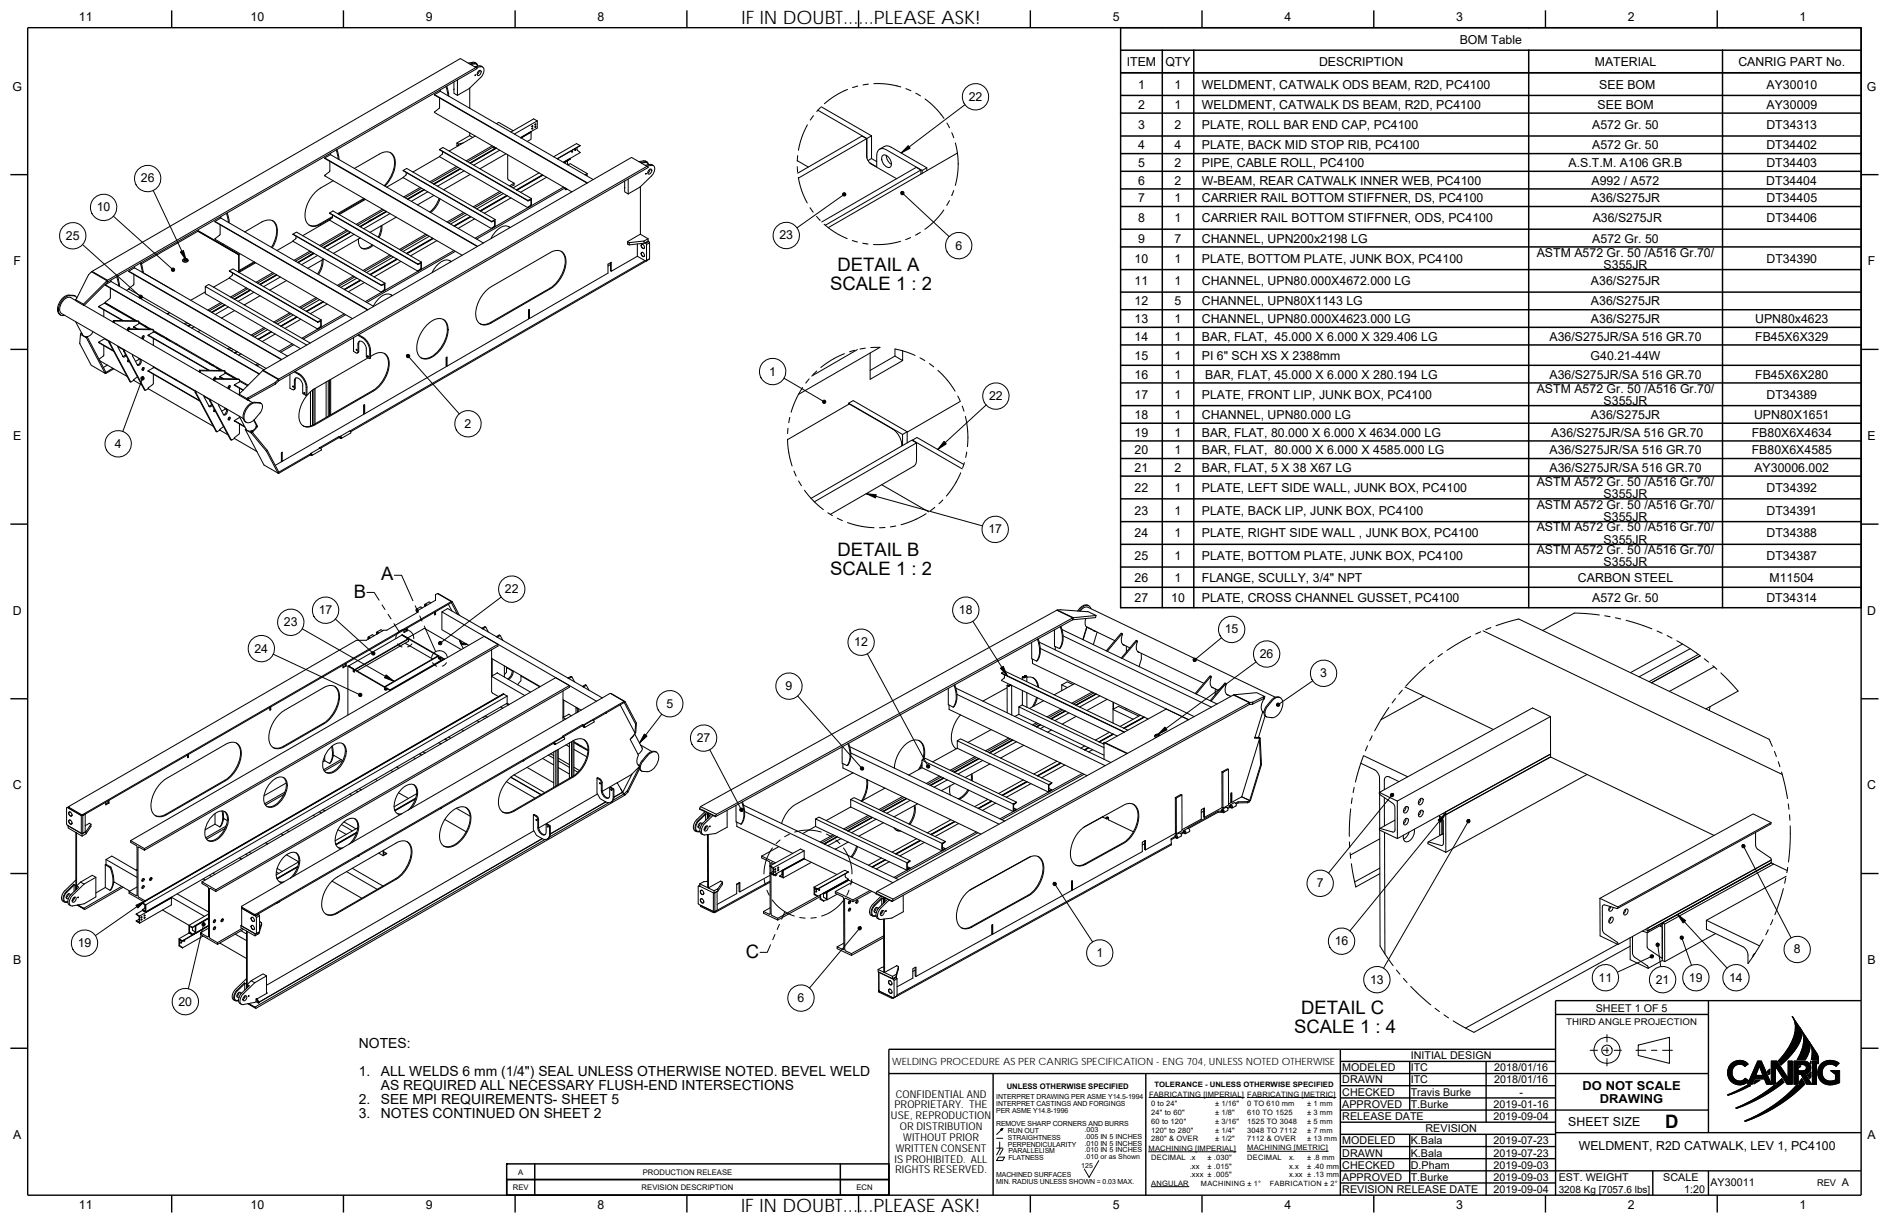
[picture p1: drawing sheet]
<svg xmlns="http://www.w3.org/2000/svg" width="432mm" height="279mm" viewBox="0 0 432 279" stroke-linecap="round" stroke-linejoin="round" font-family="sans-serif">
<defs><g id="words">
<g font-size="4.2">
<text x="169.5" y="5.4">IF IN DOUBT......PLEASE ASK!</text>
<text x="191.4" y="61.9">DETAIL A</text>
<text x="189.8" y="66.2">SCALE 1 : 2</text>
<text x="189.8" y="131.3">SCALE 1 : 2</text>
<text x="191.4" y="127.1">DETAIL B</text>
<text x="80.9" y="136.5">B</text>
<text x="87.1" y="132.6">A</text>
<text x="170.5" y="218.8">C</text>
<text x="297.4" y="231.7">DETAIL C</text>
<text x="295.8" y="235.9">SCALE 1 : 4</text>
<text x="380.6" y="257.7">D</text>
<text x="169.4" y="277">IF IN DOUBT......PLEASE ASK!</text>
</g>
<g font-size="3.2">
<text x="82" y="239.5">NOTES:</text>
<text x="82" y="245.8">1.</text>
<text x="87" y="245.8">ALL WELDS 6 mm (1/4&quot;) SEAL UNLESS OTHERWISE NOTED. BEVEL WELD</text>
<text x="87" y="249">AS REQUIRED ALL NECESSARY FLUSH-END INTERSECTIONS</text>
<text x="82" y="252.2">2.</text>
<text x="82" y="255.4">3.</text>
<text x="87" y="252.2">SEE MPI REQUIREMENTS- SHEET 5</text>
<text x="87" y="255.4">NOTES CONTINUED ON SHEET 2</text>
</g>
<g font-size="2.8">
<text x="18.1" y="4.7">11</text>
<text x="57.3" y="4.7">10</text>
<text x="97.3" y="4.7">9</text>
<text x="136.6" y="4.7">8</text>
<text x="254.4" y="4.7">5</text>
<text x="293.6" y="4.7">4</text>
<text x="332.9" y="4.7">3</text>
<text x="372.1" y="4.7">2</text>
<text x="411.4" y="4.7">1</text>
<text x="333.7" y="9.9">BOM Table</text>
<text x="257.6" y="15.1">ITEM</text>
<text x="266.4" y="15.1">QTY</text>
<text x="301.5" y="15.1">DESCRIPTION</text>
<text x="364.5" y="15.1">MATERIAL</text>
<text x="397.4" y="15.1">CANRIG PART No.</text>
<text x="2.9" y="20.7">G</text>
<text x="221.4" y="23">22</text>
<text x="260.1" y="20.3">1</text>
<text x="268.5" y="20.3">1</text>
<text x="274.7" y="20.3">WELDMENT, CATWALK ODS BEAM, R2D, PC4100</text>
<text x="365.6" y="20.3">SEE BOM</text>
<text x="403.8" y="20.3">AY30010</text>
<text x="426.7" y="20.7">G</text>
<text x="260.1" y="24.9">2</text>
<text x="260.1" y="29.5">3</text>
<text x="268.5" y="29.5">2</text>
<text x="268.5" y="24.9">1</text>
<text x="274.7" y="29.5">PLATE, ROLL BAR END CAP, PC4100</text>
<text x="274.7" y="24.9">WELDMENT, CATWALK DS BEAM, R2D, PC4100</text>
<text x="364" y="29.5">A572 Gr. 50</text>
<text x="365.2" y="24.9">SEE BOM</text>
<text x="403.8" y="29.5">DT34313</text>
<text x="403.8" y="24.9">AY30009</text>
<text x="260.1" y="34.1">4</text>
<text x="268.5" y="34.1">4</text>
<text x="274.7" y="34.1">PLATE, BACK MID STOP RIB, PC4100</text>
<text x="364" y="34.1">A572 Gr. 50</text>
<text x="403.8" y="34.1">DT34402</text>
<text x="32.2" y="41.7">26</text>
<text x="260.1" y="38.2">5</text>
<text x="268.5" y="38.2">2</text>
<text x="274.7" y="38.2">PIPE, CABLE ROLL, PC4100</text>
<text x="358.6" y="38.2">A.S.T.M. A106 GR.B</text>
<text x="403.8" y="38.2">DT34403</text>
<text x="260.1" y="42.2">6</text>
<text x="260.1" y="46.2">7</text>
<text x="268.5" y="42.2">2</text>
<text x="268.5" y="46.2">1</text>
<text x="274.7" y="42.2">W-BEAM, REAR CATWALK INNER WEB, PC4100</text>
<text x="274.7" y="46.2">CARRIER RAIL BOTTOM STIFFNER, DS, PC4100</text>
<text x="363.7" y="46.2">A36/S275JR</text>
<text x="363.8" y="42.2">A992 / A572</text>
<text x="403.8" y="42.2">DT34404</text>
<text x="403.8" y="46.2">DT34405</text>
<text x="22.1" y="48.3">10</text>
<text x="260.1" y="50.8">8</text>
<text x="268.5" y="50.8">1</text>
<text x="274.7" y="50.8">CARRIER RAIL BOTTOM STIFFNER, ODS, PC4100</text>
<text x="364.1" y="50.8">A36/S275JR</text>
<text x="403.8" y="50.8">DT34406</text>
<text x="15.1" y="54.8">25</text>
<text x="178.2" y="54.7">23</text>
<text x="218.4" y="57">6</text>
<text x="260.1" y="55.4">9</text>
<text x="268.5" y="55.4">7</text>
<text x="274.7" y="55.4">CHANNEL, UPN200x2198 LG</text>
<text x="351.3" y="58.6">ASTM A572 Gr. 50 /A516 Gr.70/</text>
<text x="364" y="55.4">A572 Gr. 50</text>
<text x="3.1" y="60.6">F</text>
<text x="259.4" y="60.1">10</text>
<text x="259.4" y="65.2">11</text>
<text x="268.5" y="65.2">1</text>
<text x="268.5" y="60.1">1</text>
<text x="274.7" y="65.2">CHANNEL, UPN80.000X4672.000 LG</text>
<text x="274.7" y="60.1">PLATE, BOTTOM PLATE, JUNK BOX, PC4100</text>
<text x="363.7" y="65.2">A36/S275JR</text>
<text x="366.6" y="61.4">S355JR</text>
<text x="403.8" y="60.1">DT34390</text>
<text x="427" y="60.6">F</text>
<text x="259.4" y="69.8">12</text>
<text x="268.5" y="69.8">5</text>
<text x="274.7" y="69.8">CHANNEL, UPN80X1143 LG</text>
<text x="363.7" y="69.8">A36/S275JR</text>
<text x="259.4" y="73.8">13</text>
<text x="259.4" y="77.9">14</text>
<text x="268.5" y="73.8">1</text>
<text x="268.5" y="77.9">1</text>
<text x="274.7" y="73.8">CHANNEL, UPN80.000X4623.000 LG</text>
<text x="274.7" y="77.9">BAR, FLAT, 45.000 X 6.000 X 329.406 LG</text>
<text x="354.2" y="77.9">A36/S275JR/SA 516 GR.70</text>
<text x="363.7" y="73.8">A36/S275JR</text>
<text x="401.2" y="77.9">FB45X6X329</text>
<text x="401.2" y="73.8">UPN80x4623</text>
<text x="259.4" y="82.2">15</text>
<text x="268.5" y="82.2">1</text>
<text x="274.7" y="82.2">PI 6&quot; SCH XS X 2388mm</text>
<text x="363.6" y="82.2">G40.21-44W</text>
<text x="175.8" y="85.8">1</text>
<text x="259.4" y="86.5">16</text>
<text x="268.5" y="86.5">1</text>
<text x="275.5" y="86.5">BAR, FLAT, 45.000 X 6.000 X 280.194 LG</text>
<text x="351.3" y="89.7">ASTM A572 Gr. 50 /A516 Gr.70/</text>
<text x="354.2" y="86.5">A36/S275JR/SA 516 GR.70</text>
<text x="401.2" y="86.5">FB45X6X280</text>
<text x="226.1" y="91.4">22</text>
<text x="259.4" y="91.1">17</text>
<text x="259.4" y="95.7">18</text>
<text x="268.5" y="95.7">1</text>
<text x="268.5" y="91.1">1</text>
<text x="274.7" y="95.7">CHANNEL, UPN80.000 LG</text>
<text x="274.7" y="91.1">PLATE, FRONT LIP, JUNK BOX, PC4100</text>
<text x="363.7" y="95.7">A36/S275JR</text>
<text x="366.6" y="92.5">S355JR</text>
<text x="401" y="95.7">UPN80X1651</text>
<text x="403.8" y="91.1">DT34389</text>
<text x="3" y="100.5">E</text>
<text x="106.2" y="97.7">2</text>
<text x="259.4" y="99.8">19</text>
<text x="268.5" y="99.8">1</text>
<text x="274.7" y="99.8">BAR, FLAT, 80.000 X 6.000 X 4634.000 LG</text>
<text x="354.6" y="99.8">A36/S275JR/SA 516 GR.70</text>
<text x="400.4" y="99.8">FB80X6X4634</text>
<text x="426.9" y="100.5">E</text>
<text x="26.2" y="102.3">4</text>
<text x="259.4" y="103.8">20</text>
<text x="259.4" y="107.8">21</text>
<text x="268.5" y="103.8">1</text>
<text x="268.5" y="107.8">2</text>
<text x="274.7" y="103.8">BAR, FLAT, 80.000 X 6.000 X 4585.000 LG</text>
<text x="274.7" y="107.8">BAR, FLAT, 5 X 38 X67 LG</text>
<text x="354.2" y="107.8">A36/S275JR/SA 516 GR.70</text>
<text x="354.2" y="103.8">A36/S275JR/SA 516 GR.70</text>
<text x="400.4" y="103.8">FB80X6X4585</text>
<text x="401" y="107.8">AY30006.002</text>
<text x="259.4" y="112.4">22</text>
<text x="268.5" y="112.4">1</text>
<text x="274.7" y="112.4">PLATE, LEFT SIDE WALL, JUNK BOX, PC4100</text>
<text x="351.3" y="111">ASTM A572 Gr. 50 /A516 Gr.70/</text>
<text x="366.6" y="113.8">S355JR</text>
<text x="403.8" y="112.4">DT34392</text>
<text x="259.4" y="117.6">23</text>
<text x="268.5" y="117.6">1</text>
<text x="274.7" y="117.6">PLATE, BACK LIP, JUNK BOX, PC4100</text>
<text x="351.3" y="116.2">ASTM A572 Gr. 50 /A516 Gr.70/</text>
<text x="366.6" y="119">S355JR</text>
<text x="403.8" y="117.6">DT34391</text>
<text x="225.9" y="121.8">17</text>
<text x="259.4" y="122.8">24</text>
<text x="268.5" y="122.8">1</text>
<text x="274.7" y="122.8">PLATE, RIGHT SIDE WALL , JUNK BOX, PC4100</text>
<text x="351.3" y="121.4">ASTM A572 Gr. 50 /A516 Gr.70/</text>
<text x="366.6" y="124.2">S355JR</text>
<text x="403.8" y="122.8">DT34388</text>
<text x="259.4" y="128">25</text>
<text x="268.5" y="128">1</text>
<text x="274.7" y="128">PLATE, BOTTOM PLATE, JUNK BOX, PC4100</text>
<text x="351.3" y="126.6">ASTM A572 Gr. 50 /A516 Gr.70/</text>
<text x="366.6" y="129.4">S355JR</text>
<text x="403.8" y="128">DT34387</text>
<text x="115.4" y="135.5">22</text>
<text x="259.4" y="132.9">26</text>
<text x="259.4" y="137.5">27</text>
<text x="267.7" y="137.5">10</text>
<text x="268.5" y="132.9">1</text>
<text x="274.7" y="132.9">FLANGE, SCULLY, 3/4&quot; NPT</text>
<text x="274.7" y="137.5">PLATE, CROSS CHANNEL GUSSET, PC4100</text>
<text x="360.7" y="132.9">CARBON STEEL</text>
<text x="364" y="137.5">A572 Gr. 50</text>
<text x="403.8" y="137.5">DT34314</text>
<text x="404.5" y="132.9">M11504</text>
<text x="2.9" y="140.4">D</text>
<text x="64.9" y="143.1">23</text>
<text x="72.9" y="140.3">17</text>
<text x="219.2" y="140.3">18</text>
<text x="426.8" y="140.4">D</text>
<text x="58.2" y="149.1">24</text>
<text x="195.3" y="147.6">12</text>
<text x="280" y="144.7">15</text>
<text x="288" y="150.3">26</text>
<text x="301.8" y="154.7">3</text>
<text x="152.3" y="161.7">5</text>
<text x="179.6" y="157.6">9</text>
<text x="159.3" y="169.5">27</text>
<text x="2.9" y="180.3">C</text>
<text x="426.8" y="180.3">C</text>
<text x="301" y="202.7">7</text>
<text x="305.1" y="215.9">16</text>
<text x="3" y="220.2">B</text>
<text x="17.8" y="216.4">19</text>
<text x="250.6" y="218.6">1</text>
<text x="410" y="217.8">8</text>
<text x="426.9" y="220.2">B</text>
<text x="313.2" y="224.7">13</text>
<text x="365.4" y="224.3">11</text>
<text x="378.5" y="224.7">21</text>
<text x="386.1" y="224.3">19</text>
<text x="395.2" y="224.3">14</text>
<text x="40.8" y="229.7">20</text>
<text x="182.3" y="228.9">6</text>
<text x="361.8" y="249.1">DO NOT SCALE</text>
<text x="365.7" y="251.9">DRAWING</text>
<text x="358.5" y="257.2">SHEET SIZE</text>
<text x="3" y="260.2">A</text>
<text x="360.9" y="262.7">WELDMENT, R2D CATWALK, LEV 1, PC4100</text>
<text x="426.9" y="260.2">A</text>
<text x="18.1" y="276.2">11</text>
<text x="57.3" y="276.2">10</text>
<text x="97.3" y="276.2">9</text>
<text x="136.6" y="276.2">8</text>
<text x="254.4" y="276.2">5</text>
<text x="293.6" y="276.2">4</text>
<text x="332.9" y="276.2">3</text>
<text x="372.1" y="276.2">2</text>
<text x="411.4" y="276.2">1</text>
</g>
<g font-size="2.5">
<text x="364.8" y="231.1">SHEET 1 OF 5</text>
<text x="306.8" y="244.7">MODELED</text>
<text x="322.5" y="242">INITIAL DESIGN</text>
<text x="322.5" y="244.7">ITC</text>
<text x="341.6" y="244.7">2018/01/16</text>
<text x="204.7" y="250.8">CONFIDENTIAL AND</text>
<text x="306.8" y="247.5">DRAWN</text>
<text x="306.8" y="250.3">CHECKED</text>
<text x="322.5" y="250.3">Travis Burke</text>
<text x="322.5" y="247.5">ITC</text>
<text x="341.6" y="247.5">2018/01/16</text>
<text x="347.3" y="250.3">-</text>
<text x="203.7" y="255.7">USE, REPRODUCTION</text>
<text x="204.4" y="253.2">PROPRIETARY. THE</text>
<text x="306.8" y="253.1">APPROVED</text>
<text x="306.8" y="255.9">RELEASE DATE</text>
<text x="322.5" y="253.1">T.Burke</text>
<text x="341.4" y="253.1">2019-01-16</text>
<text x="341.4" y="255.9">2019-09-04</text>
<text x="204.7" y="263.1">WRITTEN CONSENT</text>
<text x="205.7" y="258.2">OR DISTRIBUTION</text>
<text x="206.5" y="260.6">WITHOUT PRIOR</text>
<text x="306.8" y="261.4">MODELED</text>
<text x="322.5" y="261.4">K.Bala</text>
<text x="325.8" y="258.6">REVISION</text>
<text x="341.4" y="261.4">2019-07-23</text>
<text x="204.5" y="265.6">IS PROHIBITED. ALL</text>
<text x="204.6" y="268.1">RIGHTS RESERVED.</text>
<text x="306.8" y="269.7">APPROVED</text>
<text x="306.8" y="267">CHECKED</text>
<text x="306.8" y="264.2">DRAWN</text>
<text x="322.5" y="264.2">K.Bala</text>
<text x="322.5" y="267">D.Pham</text>
<text x="322.5" y="269.7">T.Burke</text>
<text x="341.4" y="267">2019-09-03</text>
<text x="341.4" y="269.7">2019-09-03</text>
<text x="341.4" y="264.2">2019-07-23</text>
<text x="356.3" y="269.7">EST. WEIGHT</text>
<text x="380.2" y="269.7">SCALE</text>
<text x="306.8" y="272.5">REVISION RELEASE DATE</text>
<text x="341.4" y="272.5">2019-09-04</text>
<text x="385" y="272.6">1:20</text>
<text x="391" y="271">AY30011</text>
<text x="421" y="271">A</text>
</g>
<g font-size="2.3">
<text x="203.9" y="243.3">WELDING PROCEDURE AS PER CANRIG SPECIFICATION - ENG 704, UNLESS NOTED OTHERWISE</text>
<text x="356.3" y="272.5">3208 Kg [7057.6 lbs]</text>
</g>
<g font-size="2.1">
<text x="358" y="234.2">THIRD ANGLE PROJECTION</text>
<text x="415.4" y="271">REV</text>
</g>
<g font-size="1.8">
<text x="230.1" y="248.7">UNLESS OTHERWISE SPECIFIED</text>
<text x="118.4" y="268.4">A</text>
<text x="146.9" y="268.4">PRODUCTION RELEASE</text>
<text x="117.2" y="271.9">REV</text>
<text x="146.7" y="271.9">REVISION DESCRIPTION</text>
<text x="195.8" y="271.9">ECN</text>
</g>
<g font-size="1.7">
<text x="262.7" y="250.5">FABRICATING [IMPERIAL] FABRICATING [METRIC]</text>
<text x="263.9" y="248.3">TOLERANCE - UNLESS OTHERWISE SPECIFIED</text>
<text x="263.1" y="252.7">0 to 24&quot;</text>
<text x="263.1" y="254.8">24&quot; to 60&quot;</text>
<text x="263.1" y="256.8">60 to 120&quot;</text>
<text x="277.7" y="252.7">± 1/16&quot;</text>
<text x="277.7" y="254.8">± 1/8&quot;</text>
<text x="277.7" y="256.8">± 3/16&quot;</text>
<text x="285.1" y="256.8">1525 TO 3048</text>
<text x="285.1" y="254.8">610 TO 1525</text>
<text x="285.1" y="252.7">0 TO 610 mm</text>
<text x="298.8" y="254.8">± 3 mm</text>
<text x="298.8" y="252.7">± 1 mm</text>
<text x="298.8" y="256.8">± 5 mm</text>
<text x="262.6" y="262.9">MACHINING [IMPERIAL]</text>
<text x="263.1" y="258.8">120&quot; to 280&quot;</text>
<text x="263.1" y="260.7">280&quot; &amp; OVER</text>
<text x="277.7" y="260.7">± 1/2&quot;</text>
<text x="277.7" y="258.8">± 1/4&quot;</text>
<text x="285.1" y="262.8">MACHINING [METRIC]</text>
<text x="285.1" y="258.8">3048 TO 7112</text>
<text x="285.1" y="260.7">7112 &amp; OVER</text>
<text x="298.8" y="258.8">± 7 mm</text>
<text x="298.8" y="260.7">± 13 mm</text>
<text x="263.2" y="265.1">DECIMAL .x</text>
<text x="272" y="268.9">.xxx ± .005&quot;</text>
<text x="272" y="267">.xx</text>
<text x="276" y="265.1">± .030&quot;</text>
<text x="276" y="267">± .015&quot;</text>
<text x="285.1" y="265.1">DECIMAL</text>
<text x="294.7" y="265.1">x.</text>
<text x="294.7" y="268.9">x.xx ± .13 mm</text>
<text x="294.7" y="267">x.x</text>
<text x="298.8" y="267">± .40 mm</text>
<text x="298.8" y="265.1">± .8 mm</text>
<text x="263.2" y="270.9">ANGULAR</text>
<text x="274.5" y="270.9">MACHINING ± 1°</text>
<text x="290.3" y="270.9">FABRICATION ± 2°</text>
</g>
<g font-size="1.6">
<text x="227.7" y="251.1">INTERPRET DRAWING PER ASME Y14.5-1994</text>
<text x="227.7" y="252.6">INTERPRET CASTINGS AND FORGINGS</text>
<text x="227.7" y="254.2">PER ASME Y14.8-1996</text>
<text x="227.7" y="257.3">REMOVE SHARP CORNERS AND BURRS</text>
<text x="230.4" y="258.8">RUN OUT</text>
<text x="230.4" y="260.4">STRAIGHTNESS</text>
<text x="230.4" y="261.9">PERPENDICULARITY</text>
<text x="230.5" y="263.5">PARALLELISM</text>
<text x="247.9" y="258.6">.003</text>
<text x="247.9" y="260.2">.005 IN 5 INCHES</text>
<text x="247.9" y="261.7">.010 IN 5 INCHES</text>
<text x="247.9" y="263.3">.010 IN 5 INCHES</text>
<text x="227.7" y="268.9">MACHINED SURFACES</text>
<text x="230.5" y="265">FLATNESS</text>
<text x="247.2" y="266.7">125</text>
<text x="247.9" y="264.8">.010 or as Shown</text>
<text x="227.7" y="270.5">MIN. RADIUS UNLESS SHOWN = 0.03 MAX.</text>
</g>
</g></defs>
<g fill="none" stroke="#000" stroke-width=".32">
<path d="M6.3 6.3h419.1v266.7h-419.1zM39.2 2.4v3.9M78.5 2.4v3.9M117.8 2.4v3.9M157 2.4v3.9M196.3 2.4v3.9M235.5 2.4v3.9M274.8 2.4v3.9M314 2.4v3.9M353.3 2.4v3.9M392.5 2.4v3.9M2.4 39.9h3.9"/>
<path d="M425.4 39.9h4M2.4 79.8h3.9M425.4 79.8h4M2.4 119.7h3.9M425.4 119.7h4M6.3 139.7h.1M425.4 139.7h.1M2.4 159.6h3.9M425.4 159.6h4M2.4 199.6h3.9M425.4 199.6h4M2.4 239.5h3.9"/>
<path d="M306.4 239.7v33.3M355.6 231.8h34.9M355.6 239.7h-152.4v33.3M390.5 228.6v30.2M425.4 228.6h-69.8v44.4M425.4 239.5h4M203.2 245.3h187.3M227 245.3v27.7M261.9 245.3v27.7M306.4 242.5h49.2M306.4 248h49.2M306.4 250.8h49.2"/>
<path d="M306.4 256.4h49.2M306.4 259.1h49.2M306.4 253.6h84.1M322.2 242.5v11.1M322.2 259.1v11.2M339.7 242.5v13.9M339.7 259.1v13.9M355.6 258.8h69.8M39.2 273v4M78.5 273v4M117.8 273v4M157 273v4"/>
<path d="M196.3 273v4M235.5 273v4M274.8 273v4M306.4 264.7h49.2M306.4 261.9h49.2M306.4 267.5h119M306.4 270.3h49.2M314 273v4M353.3 273v4M377.8 267.5v5.5M390.5 267.5v5.5M392.5 273v4"/>
</g>
<g fill="none" stroke="#000" stroke-width=".23">
<path d="M101.9 19.8l.5 2.1M102.1 19.7l.5 2.3M103.8 18.7v1.7M104.6 18.3v3.5M107 14.4l1.3-.2 .6 .3M107.4 14.6l1.1-.2a.65 .65 0 0 1 .7 .7M107.6 14.8l.9-.2a.57 .57 0 0 1 .7 .5M108.5 15.2l1.3-.2 .5 .3M108.6 17.1h.1l-.1 .2zM108.8 15.4l-3.6-2-84.2 48.6M108.8 15.4l-84.2 48.6M108.8 15.4l.2 .3-84.4 48.7"/>
<path d="M108.8 15.4l1.2-.2a.97 .97 0 0 1 .5 1.6l-.3 .5a17.1 17.1 0 0 1-5.6 4.5M109.3 16.4l.2-.2a.44 .44 0 0 1 .5 .3 .44 .44 0 0 1-.3 .5l-.5 .3a.61 .61 0 0 1 .1-.9zM109.6 16.1l-.2 .6-.3 .3M196.1 19.7l-1.2 .3M198.5 19.2l-1.2 .2M199.7 19.1l3 .1 3.2 .7M74.2 36.2l35 20.1M74.2 36.1l1.3-.8 35 20.2M74.2 36.2h.1M74.2 36.2l34.9 20.1M75.4 36.9v2.2l-1.2 1.1 31.4 18.1M75.5 35v.3"/>
<path d="M76.9 34.3l.4 2M77 34.2l.5 2.2M81 38.5l5.8-3.3a2.22 2.22 0 0 1 2.6-.2 2.22 2.22 0 0 1 1 2.4 8.1 8.1 0 0 1-2.4 5.1M89.2 34.9a3.4 3.4 0 0 1 .8 3.8l-1.1 2.4-1.1 1.3M92.2 39l20.2 11.7M92.2 39l20.2 11.6 .8-.5M92.2 38.9l.8-.4 20.2 11.6M92.9 39.4l-.1 .5-.6 .7M99.3 21.6l35 20.2M100.5 22.4v2.2l-1.2 1.1 31.4 18.1M100.5 35.8l-6.1 3.5M100.5 34.1l20.2 11.7 .8-.4"/>
<path d="M100.5 34.1l20.2 11.8M100.5 34.1l.8-.4 20.2 11.7M100.5 35.8l20.2 11.7M100.6 20.8l-1.3 .9 34.9 20.1M100.6 20.5v.3M100.6 20.8l35 20.2M101.2 34.6l-.1 .6-.6 .6M103.8 20.4h.1M103.8 20.4v.9l.8 .5M104.4 38l-6.1 3.6M104.5 32.7v.5M104.5 33.2h.1"/>
<path d="M104.5 33.2l.2 .1M104.7 38.2l-6.1 3.5M104.8 32.9v.4M105.2 38.5l-6.1 3.5M105.3 38.6l-6.1 3.5M105.8 32.7l-1 .2-.3-.2M106.1 39l-6.1 3.5M107.3 31l.8 .4M107.4 30.4v.6l-2.9 1.7M107.4 20.1v4.6M107.5 39.8l-6.1 3.5M108.6 31.1l-5.9 3.4"/>
<path d="M112.5 33.3l-5.9 3.4M112.9 33.5l-6 3.4M112.9 33.5a.22 .22 0 0 0 .1 .4 .22 .22 0 0 0 .3-.1M113.1 33.6l-.2 .2M113.3 33.8l-5.9 3.4M113.5 33.8l-6 3.5M113.5 28.3l.5-.3 3.3 1.9M114.2 34.3l-5.9 3.4M115.7 35.1l-6 3.5M116.1 35.4v5.4l.2 .3 1.2 .7M121.7 29.2l.1 .1-.2 .2zM121.7 28.7l-.1 .2"/>
<path d="M121.7 29.2l-.1 .2M122.3 28.4h.2l-.1 .2zM122.4 28.9h.1M122.4 28.8l.1 .1-.2 .2zM122.4 28.3l-.1 .2M122.4 28.8l-.1 .2M122.8 27.6v1.7l-3.8 2.2 2.4-1.4-2.3 1.4 2.3-1.3v1.6l-.9 .5M122.8 27.6l-.8-.4-5.2 3M122.8 27.6l-5.2 3M123.2 39.5l-5.9 3.4M124 40l-5.9 3.4M128.9 37.1l.8-.3-.7 .4"/>
<path d="M129.7 36.8v.8M129.7 37.4l.3 .2M129.8 37.7l.5-.3 3.9 2.2M130.3 36.4l-.6 .3M130.3 36.3v.1M130.3 36.3h.1M130.3 36.4h.1M130.3 36.3l-1.4 .8M130.7 34.5l.2 .1-.2 .2zM130.8 34.5l-.1 .2M131.4 34.1h.2l-.2 .3zM131.5 34.1l-.1 .2"/>
<path d="M131.9 33.7l.1 .6 .6 .6M132.6 34.9l-3.8 2.2 1.5-.9-1.4 .9M132.6 34.9h.1M132.6 33.3h.1M132.6 33.3l-5.2 3 5.2-3M132.6 33.3l-.8-.5-5.2 3M133.7 39.9l.5-.3v.4l-.2 .1M146.1 36.9l1.2-.2 .6 .3M146.4 37.1l1.2-.2a.66 .66 0 0 1 .6 .7M146.6 37.3l.9-.2a.57 .57 0 0 1 .7 .5M147.5 37.8l1.3-.3 .5 .3M147.6 39.6l.1 .2z"/>
<path d="M147.8 38l1.3-.3 .3 .2 .2 .3a2.22 2.22 0 0 1-.7 2l-2.6 2.6-2.7 1.5M147.9 38l-3.5-2-84.2 48.6M147.9 38l-84.2 48.6M147.9 38l.2 .3-84.4 48.7v-.4M148.4 38.8l.4-.2a.69 .69 0 0 1 .1 .8 .69 .69 0 0 1-.7 .3l-.1-.3zM148.6 38.7l-.1 .4-.4 .4M182.2 36.7l2.6 1.5M182.2 38.1l.1 1.2M182.3 35.6l-.1 1.2M182.4 39.6l14.6-8.5 1.1 .6-15.6 9M184.6 28.5l-1.4 3.1-.7 2.7M185.9 26.4l-.7 1"/>
<path d="M187 25.2l11.2 6.4v4.5M187.5 24.6l-.8 .9M187.7 24.4l11.5 6.6M193.7 20.4l-3 1.6-2.3 1.7M198.1 31.7v4.2l.5 1.1 .6 .5 5.8 3.3M198.8 37.2l1.6 .9v-2.6a1.36 1.36 0 0 1 .7-1.4 1.36 1.36 0 0 1 1.5 .1l8.2 4.7v.7M199.2 31l-1 .6M199.2 36.2l-.8 .5M199.2 31v5.2M199.2 36.2l1.2 .7M201.1 34.1a2.49 2.49 0 0 1 1.8-.8l9 5v.7M201.7 35.7a1.19 1.19 0 0 1 1.8 .7 1.48 1.48 0 0 1-.1 1.8 2.01 2.01 0 0 1-1.7-2.5z"/>
<path d="M202.6 35.5a2.43 2.43 0 0 0 1.2 2M207.1 20.3l1.1 .4M209.3 21.3l1.1 .6M210.5 38.8l-1.1-.6-21.6 12.5M210.5 39.8v-1l-21.8 12.7M211.5 22.6l2.3 2.1 2 2.3M211.9 38.3l-1.1 .6M216.5 28.1l.5 1.1M217.6 30.3l.4 1.2M218.4 32.7l.5 2.3 .1 2.9-.2 2.3-.4 2.2M218.8 35l-29.5 17M220.6 23.9l-14.6 11"/>
<path d="M18.9 55.9l13.3 11.9M25.9 49.4l13.6 12.2M35 43.5l7.6 16M41.7 59.5a.66 .66 0 0 0 .7 .4 .66 .66 0 0 0 .6-.4M42 59.2h.1M42 59.2a.35 .35 0 0 0-.2 .4 .35 .35 0 0 0 .4 .2h.3a.35 .35 0 0 0 .4-.2 .35 .35 0 0 0-.2-.4M42.1 59.1a.29 .29 0 0 1 .5-.1 .29 .29 0 0 1-.1 .5l-.4-.1zM42.1 59.2l.5-.1 .1 .2a.36 .36 0 0 1-.6-.1zM42.8 59.2h.1M45.2 52.8l9.3 5.4M45.2 52.8h.1M45.2 52.8l9.5 5.3"/>
<path d="M45.2 52.8l-12.9 7.5M49.1 50.6l35 20.2M50.3 51.4v2.1l-1.2 1.2 31.5 18.1M50.5 49.8l34.9 20.2M50.5 49.8l-1.4 .9 34.9 20.1M50.5 49.5v.3M50.8 55.9h.1M51.1 55.8l-.2 .1M51.8 48.7l.4 2.1M51.9 48.6l.5 2.3M54.3 58.1l.2 .3v3.8M54.5 58.2v.2"/>
<path d="M54.7 58.1l-.2 .1M54.7 58.1v4.1l3.7-2.2M55.9 53l3.9-2.3a2.14 2.14 0 0 1 2.4-.3 2.14 2.14 0 0 1 1.2 2 6.6 6.6 0 0 1-1.2 4.2M58.1 59.8l-3.4 2M58.3 59.9l-3.6 2.1M62.3 50.4a3.1 3.1 0 0 1 .9 3.3l-.5 1.5-.7 1.3M67 55.1l-3.7 2.1M67 55.1l20.2 11.7M67 53.5l20.2 11.7 .8-.5M67 53.5l.8-.5 20.2 11.7M67 53.5v.1M67 53.6l20.2 11.6"/>
<path d="M67.7 54l-.1 .5-.6 .6M70.9 57.4l-3.7 2.1M71.2 57.6l-3.7 2.1M71.6 57.9l-.9 .5M71.7 57.8l-3.7 2.1M71.8 57.9l-3.7 2.1M72.6 58.4l-3.7 2.1M73.6 59.4a5.7 5.7 0 0 1-1 3.2M73.8 59.3a5.5 5.5 0 0 1-1 3.4M74 59.2l-3.7 2.1M75.3 50.3l-6.1 3.5M75.3 48.7l20.2 11.6"/>
<path d="M75.3 50.3l20.2 11.7M76 49.1v.6l-.7 .6M76 49.5l-3.4 1.9a2.38 2.38 0 0 1-1.9 0M76.2 41.3l-2.9 1.6a7.6 7.6 0 0 0-3.5 7.2 2.12 2.12 0 0 0 3.5 1.1l2.7-1.5M79.2 52.5l-6.1 3.6M79.5 52.7l-6.1 3.6M80 53l-6.1 3.6M80.1 53.1l-6.1 3.5M80.9 53.5l-6.1 3.6M82 54.6a1.72 1.72 0 0 0 .6 2 1.72 1.72 0 0 0 2-.1l.7-.5M82.4 54.4l-6.2 3.5M83.2 45.3l-6 3.5"/>
<path d="M83.4 45.4l-6.1 3.5M83.5 45.6l-6 3.4M85.1 50.1l-.9 .6M85.1 55.9l-.5 .4a2.18 2.18 0 0 1-2 .4M87.1 51.6a5 5 0 0 1-.7 2.6M87.3 51.5a4.9 4.9 0 0 1-.6 2.8M87.4 47.8l-6 3.5M87.8 48l-6 3.5M88.2 48.3l-5.9 3.5M88.3 48.3l-5.9 3.5M89.1 58.3l-6.1 3.5M89.2 48.8l-6.1 3.5"/>
<path d="M89.5 58.4l-6.2 3.6M89.9 58.7l-6.1 3.6M90.6 49.6l-6 3.5M90.7 59.2l-6.1 3.5M90.8 59.2l-6.1 3.6M91.7 59.7l-6.2 3.6M92.2 40.6l-3.8 2.2M92.2 40.6l20.2 11.6M96.1 42.8l-3.8 2.2M96.3 59.9l-20.2-11.7-.8 .5 20.2 11.7M96.3 59.9v1.6l-.8 .5M96.3 59.9l-.8 .4"/>
<path d="M96.4 43l-3.8 2.2M96.9 43.3l-3.8 2.2M97 43.3l-3.8 2.2M97.3 53.5l-6 3.5M97.7 53.7l-6 3.5M97.8 43.8l-3.8 2.2M98.1 54l-6 3.4M98.9 54.4l-6 3.5M99 54.5l-6 3.5M99.2 44.6l-3.8 2.2M99.9 55l-6 3.4M100.4 45.3a6.5 6.5 0 0 1-2.2 3.1"/>
<path d="M100.6 45.4a6.2 6.2 0 0 1-2.2 3.1M102.7 59.5l.4 .3M103.1 59.8a1.75 1.75 0 0 0-2.5 .2 5.9 5.9 0 0 0-1.8 2.3M103.8 57.2l-20.3 11.7M104.1 57.4l-20.2 11.7M106 48.5l-3.8 2.2M106.3 48.7l-3.8 2.2M106.8 49l-3.8 2.2M107.5 49.5l-3.7 2.1M107.7 49.5l-3.8 2.2M108.5 50l-3.8 2.2M112.4 50.7h.1"/>
<path d="M112.4 50.6v.1M112.4 50.7l.7-.2v1l-.7 .7M113.2 50.1v1.7l-.8 .4M114.3 43.7l-6.1 3.6M114.6 43.9l-6.1 3.6M115.1 44.2l-6.1 3.5M115.9 44.7l-6.1 3.5M116 44.7l-6.1 3.5M116.2 51.7l.3 .3M116.5 42.5l1-.7v.4l-.7 .5M116.6 52a2.18 2.18 0 0 0-3.1 .7l-1.3 1.8M116.8 45.2l-6.1 3.5"/>
<path d="M120.7 45.9h.1M120.7 45.8v.1M120.7 47.4v.1M120.7 45.9l.6-.2 .1 1-.7 .7M121.5 45.4v1.6M124.1 40l-5.9 3.5M124.9 40.5l-5.9 3.4M128.2 57.4a3.5 3.5 0 0 1 .7 4 8 8 0 0 1-3.3 4.5l-14 8a2.33 2.33 0 0 1-1.9 .1M128.8 42.7l-20.2 11.7M129.2 42.9l-20.3 11.7M129.2 43a.21 .21 0 0 0 .1 .3 .21 .21 0 0 0 .3-.1M129.4 43.1l-.2 .1"/>
<path d="M142.8 41.4v1.5M142.8 42.9h.1M142.8 42.9v.9l.8 .5M143.5 55.2v.5M143.5 55.7h.1M143.5 55.2l.3 .2M143.5 55.7l.3 .2M143.6 40.9v3.4M143.8 55.4l3.4-.3v.5M143.8 55.4v.5M145.7 58.5l-6 3.5v-2.1l-.7 .4v2.1l-18 10.4M145.7 55.7v2.8"/>
<path d="M145.7 58.5l1.9 1.1M146.4 53.5l1.7 1M146.4 42.7v10.8l-2.9 1.7M146.6 56.1a.43 .43 0 0 0 .2 .5 .43 .43 0 0 0 .5-.1M146.6 57.9a.42 .42 0 0 0 .2 .6 .42 .42 0 0 0 .5-.1M146.6 55.8h.1a.63 .63 0 0 1 .5 1l-.3-.1a.7 .7 0 0 1-.3-.9zM146.7 57.6a.55 .55 0 0 1 .6 .4 .55 .55 0 0 1-.2 .6l-.5-.4v-.4zM146.9 55.9h-.2l-.1 .2M146.9 57.7h-.2l-.1 .2M147.2 55.6l-3.4 .3M147.4 59.5l-67.4 39M147.4 55.5l.2 .1"/>
<path d="M147.6 55.6l.7-.4 .2 .3-.7 .4M147.6 55.6l.2 .3M147.8 59.6h-.2M147.8 55.9v3.7M148 59.5l-67.8 39.1M148.1 55.1l.2 .1M148.1 54.5l-.9 .6M148.1 54.5v.6M148.1 55.1l-.9 .5M148.5 59.1l-.7 .5M148.5 59.1l-.9 .5M148.5 55.5v3.6"/>
<path d="M182.5 40.6v.1M182.5 40.7l.7 2.7 1.3 3M185.2 47.5l.7 1M186.6 49.4l.9 1M188.4 51.2l2.9 2.2 2.4 1.1M193 44.4l-10.8 7.6M194.8 54.9l1.2 .4M197.2 55.6l1.2 .2M205.8 55.1l-3.1 .7-3 .1M206.3 44.1l10.7 10M208.2 54.3l-1.2 .4M210.4 53.1l-1.1 .6"/>
<path d="M215.7 48l-1.7 2.1-2.6 2.3M217 45.8l-.6 1.1M218 43.5l-.4 1.2M17.3 67.7l-.3-.2a2.81 2.81 0 0 0-3.6 2.1 1.65 1.65 0 0 0 .5 2.4M17.3 68.5l1.8 1M17.3 68.5l.1 .3 1.8 1M17.3 73.5l1.6 3a1.36 1.36 0 0 0 1.3 .3 1.36 1.36 0 0 0 1-1M17.4 68.7l-1.2-.7a2.15 2.15 0 0 0-2.4 1.9 1.34 1.34 0 0 0 .3 1.7l41.5 24M17.5 68.1l-.1-.3a2.58 2.58 0 0 0-3.7 1.6l-.3 .8a1.25 1.25 0 0 0 .1 1.3 1.25 1.25 0 0 0 1.1 .6l.1-.1M18.4 76.4l-.2 2.1 2.6 4.9 3.2 1.9M18.4 76.4l1.3 .8M18.5 76.1l.1 .1"/>
<path d="M18.5 76.1l.2 .1M18.6 76.2l-.2 .2M18.6 76.2l.2 .1M18.6 76l-.1 .1M19.1 69.5l.1 .3M19.2 69.8l35.5 20.5M19.7 77.2l4.3 8.1M19.9 76.9v.1M19.9 77l4.3 8.1-.2 .2M19.9 77l-.2 .2M21 62v.2M21 62l3.6 2"/>
<path d="M22.5 70l1.4-.7 7 4M23.7 70.8v1.5M23.7 79v2.2l-1.1 .9M24 69.2v.1M24 69.2l7.1 4.1M24 65.1l35.3 20.3M24.4 64.1l-5.3 5.4M24.4 64.1l.2 .3M24.4 64.1l-3.5-2-.7 .7-2.9 5.7M24.6 64v.4M24.6 64.4l-5.4 5.4M24.9 77.9v.4"/>
<path d="M24.9 78.3l.2 .1M24.9 78.3l4.8 8.9 .2 .1M24.9 78l-1-.6-1.4 .8M25.1 78v.4l4.8 8.9 .7-.4M25.2 65.8v2.2l-1.2 1.2 7.2 4.1M25.4 64v.3M25.4 64.3l-1.4 .9 35.2 20.3M25.4 64.3l34.9 20.2M25.8 73.5l.1 .1M25.8 73.5l.2 .1M25.9 73.2l5.8 .2M25.9 73.2l.2 .1"/>
<path d="M25.9 73.2l-.1 .3M26.1 73.7v-.4l5.6 .1v.6l-1.1 .7M26.7 63.2l.4 2.1M26.8 63.1l.5 2.3M26.9 79.1l1.2 2.3M26.9 79.2l1.4 .7M28 73.2l-5.5-3.2 5.7 3.2M28.3 79.8v.4M28.5 79.9v.4l4.7 8.9 .7-.4M29.1 75.4l.1 .1M29.1 75.4l.2 .1M29.2 75.3h-.1"/>
<path d="M29.2 75.1l5.6 .1 .3 .1M29.2 75.1l.2 .1M29.2 75.1l-.1 .3M29.4 74.8l-.1 .3M29.4 75.2v.5M29.4 75.2l5.7 .1v.6l-1.2 .7M29.4 66l-.5 .3M29.4 62l1.4-.8 34.9 20.2M29.6 75.1l.1-.2a.35 .35 0 0 0-.4 0 .35 .35 0 0 0-.1 .4M30.6 74.7v.1M30.6 74.7l.9 .5M30.6 74.7l.7 .5"/>
<path d="M30.6 62.7v2.3l-1.2 1 31.5 18.2M30.6 74.8h.1M30.8 60.9v.3M31.8 73.7l1.5 .9M31.8 73.8l2.4 1.4-1-.6h.1M31.8 73.6l2.7 1.6M32.1 60.1l.4 2.1M32.2 60l.5 2.1M32.6 76.8l.3-.1 .1 .2a.38 .38 0 0 1-.5 .4zM32.7 62.1h.1M32.7 62.1l-.1 .1 7.3 4.2M32.7 76.7l-.2 .5"/>
<path d="M33.3 74.6h.1M33.9 76.7h.1M33.9 76.6v.1M33.9 76.6l13.8 8M33.9 76.6l13.9 8M34 76.7h-.1M35.1 77.3v1.6M35.1 75.7l15.4 8.9-1-.5 .2-.2M35.1 75.5l15.8 9.1M37.3 76.8l-.2 .1M37.6 77l-.2 .1M38 77.4l.8 .5 .2-.1"/>
<path d="M38.1 77.2l-.2 .1 .1 .1M38.2 77.3l-.2 .1M38.8 71.4l-.6 .3M40.4 78.6l-.2 .1M42.6 73.7l-.5 .3M43 73.9l-.6 .2M43.5 74.1l-.6 .3M43.6 74.2l-.5 .3M44.4 74.7l-.6 .3M45.8 75.5l-.5 .3M46.9 66.7l-3.3 1.9M46.9 65.4l.8-.4 23.2 13.4"/>
<path d="M50.5 69.1l-3 1.7M50.8 69.3l-3 1.7M51.3 69.6l-3 1.7M51.4 69.7l-3 1.7M52.2 70.1l-3 1.7M52.4 63.5l-3.6 2.1M52.4 63.5l20.2 11.7M52.4 61.9l.8-.5 20.2 11.7M52.5 79.4l-.5 .3M52.9 79.6l-.6 .3M53.1 62.4v.5l-.7 .6M53.3 79.8l-.5 .3"/>
<path d="M53.6 71l-3 1.7M56.3 65.8l-3.6 2.1M56.6 66l-3.6 2.1M57.1 66.2l-3.6 2.1M57.3 66.3l-3.7 2.1M58 66.8l-3.6 2.1M59.5 67.6l-3.7 2.1M60.4 74.8l-3 1.8M60.7 75l-3 1.8M61.2 75.3l-3 1.7M62 75.8l-3 1.7M62.1 75.8l-3 1.8"/>
<path d="M62.3 62.3l-3.8 2.2M62.7 62.5l-3.8 2.2M62.9 76.3l-3 1.7M63.2 62.8l-3.8 2.2M63.3 62.8l-3.8 2.2M64.1 63.3l-3.8 2.2M65.5 64.1l-3.8 2.2M66.2 71.5l-3.6 2.1M66.5 71.7l-3.6 2.1M66.8 78.5l-3 1.8M67 71.9l-3.6 2.1M67.1 78.8l-2.9 1.7"/>
<path d="M67.8 72.4l-3.6 2.1M67.9 72.5l-3.6 2M68.7 72.9l-3.6 2.1M70.1 78.8l-23.2-13.4v1.7l21.8 12.6M72.2 68l-3.8 2.2M72.6 68.2l-3.8 2.2M72.6 73.6l.7-.2v1.1l-.7 .7M72.6 73.6h.1M73 68.5l-3.8 2.2M73.4 73.1l-.8 .5-20.2-11.7 20.2 11.7M73.4 73.1v1.6l-.8 .5M73.9 68.9l-3.9 2.2"/>
<path d="M74 69l-3.9 2.2M74.8 69.5l-3.8 2.2M78.7 71.7l-9.7 5.6M79 71.9l-9.7 5.6M80.8 63.1l-3.7 2.1M81.1 63.3l-3.7 2.1M81.4 79.8l.2 .3zM81.6 63.5l-3.7 2.2M81.8 76.6a4.1 4.1 0 0 1 2.7 3.6l-.1 1.7-.7-.5v-1.7a1.6 1.6 0 0 0-1.6-1.7l-.3 .5v2l-.3 .2-.7-.4v-3.2M82 76.5a4.2 4.2 0 0 1 2.7 3.6v1.6l-.2 .2M82.2 77.9l-.2 .5v2l-.3 .2M82.4 64l-3.7 2.1"/>
<path d="M82.5 64.1l-3.7 2.1M83.3 64.5l-3.7 2.2M87.2 65.2h.1M87.2 65.2l.7-.2v1.1l-.7 .7M88 64.7v1.6l-.8 .5M89.3 67.3l.3 .3M89.7 67.5a2.47 2.47 0 0 0-3.4 1l-1 1.5M95.5 60.4h.1M95.5 60.3v.1M95.6 60.4l.6-.2v1.1l-.7 .7M97.9 74a3.1 3.1 0 0 1 3.7-.8 4.4 4.4 0 0 1 .1 5.1 6.2 6.2 0 0 1-4.3 3.7 2.18 2.18 0 0 1-2.1-2.8 8.1 8.1 0 0 1 2.6-5.2zM101.3 73a3.6 3.6 0 0 1 .7 4 7.7 7.7 0 0 1-4.1 4.8l-.8 .1-.9-.2"/>
<path d="M110.9 66.6l1.4-1.1 13.5-7.8a2.21 2.21 0 0 1 2.6-.2 2.21 2.21 0 0 1 1 2.4 7.9 7.9 0 0 1-3.6 6.1l-13.5 7.8a2.21 2.21 0 0 1-2.5 .2 2.21 2.21 0 0 1-1.1-2.4l.5-2.2 .7-1.5zM120.8 71.2h.1M120.8 70.8v1.9l.2 .1M121 72.8v-2.1l-.2 .1v2.1l-18.6 10.8M139.6 60.4l-.6 .3M139.6 60v1.9l.1 .1M196 79.9l-10.5 6M197.8 79.5l-1.2 .2M199.1 79.4h2l-18.6 10.7M22.8 82.4l6.3 3.6M24.6 83.4l-1 .5M25.8 84.1l-1.6 1v.2"/>
<path d="M25.9 80.1l-3.4-1.9 3.5 2.1M26 84.3l-1.8 1-.1-.1M28 81.3l.2 .1M28.3 80.2l.2 .1M28.3 80.2l4.7 8.9 .2 .1M28.7 81l-.6 .4M28.8 81.2l-.4 .4-.3-.2M29.3 82.2a.22 .22 0 0 0-.1 .4 .22 .22 0 0 0 .3-.1M29.4 82.3l-.3 .3M30.2 81l1.2 2.4M30.6 86.9l1.8 1M31.3 83.3l.2 .1"/>
<path d="M31.4 86.1l-.8 .8M31.7 81.9v.2l-.7 .5M31.8 82l.2 .1M32 82v.8l-.6 .6M32.3 82.1v.6a.64 .64 0 0 1-.9 .7M32.6 86.4l-4.5 12.2M32.6 84.1h.1M32.7 84v.1M32.7 84l.2-.1 .1 .2a.38 .38 0 0 1-.5 .5zM32.7 83.9l-.2 .6M33.9 84.7v.1M33.9 84.7l11.7 6.8"/>
<path d="M33.9 88.8l14.9 8.6M33.9 84.8l11.8 6.8M33.9 84.9h.1M35.1 83.8v.2l-1.2 .7M35.1 85.5l-.1 2.2-1.1 .9v.2M35.1 83.9l9.5 5.5M35.2 83.9v.1M40 86.6l-.1 .1M40.3 86.8l-.1 .1M44.6 89.6l4.8 8.9 .2 .2M44.6 89.6l.2 .2M44.6 89.3v.3"/>
<path d="M44.8 89.4v.4l4.8 8.9 .6-.4M45.5 84.9l.1 .1M45.5 84.9l.2 .1M45.6 84.6h5.6l.2 .2M45.6 84.6l.2 .1M45.6 84.6l-.1 .3M45.8 85.1v-.4l5.6 .1v.5l-1.2 .7M46.6 90.4l1.2 2.4M46.6 90.6l1.3 .7M47.2 82.5l-.2 .1M47.5 82.7l-.2 .1M47.7 92.7l.2 .1"/>
<path d="M47.9 91.5l.3 .2M47.9 91.2v.3M47.9 91.5l4.8 8.9 .2 .2M48 83l-.2 .1 .8 .4M48.2 91.3v.4l4.7 8.9 .7-.4M48.3 92.3l-.5 .5M48.5 92.6l-.5 .3-.2-.1M48.7 83.4l-.1 .1M48.8 86.8l.1 .1M48.8 86.8l.2 .1M48.9 93.9h.1M48.9 83.5h-.3"/>
<path d="M48.9 86.6v.1M48.9 86.5l5.6 .1 .2 .1M48.9 86.5l.2 .1M48.9 86.5l-.1 .3M49 93.5a.23 .23 0 0 0-.2 .4 .23 .23 0 0 0 .4 0M49.1 93.7l-.2 .2M49.1 86.1l-.1 .4M49.1 87v-.4l5.6 .1v.5l-1.1 .7M49.3 86.5v-.3l-.2-.1-.2 .6M49.9 92.4l1.2 2.3M50.2 86l.1 .1M50.2 98.3l1.9 1"/>
<path d="M50.2 86l.9 .5M50.2 86.1l.8 .4M51.1 94.6l.1 .1M51.1 97.5l-.9 .8M51.4 93.2v.3l-.7 .4M51.4 93.3l.4 .2M51.4 85l2.8 1.6M51.6 93.3v.1M51.8 93.4l-.1 .8-.6 .5M52 93.5l-.1 .6a.63 .63 0 0 1-.8 .6M52.3 95.4l.1 .1M52.3 95.4h.1"/>
<path d="M52.4 95.4l.2-.1 .1 .2-.3 .4h-.2zM52.4 88.1a.3 .3 0 0 1 .2 .4 .3 .3 0 0 1-.4 .1zM52.5 88.1l-.3 .5M52.5 95.3l-.3 .5M53.6 96.2h.1M53.6 87.9v.1M53.6 96.1v.1M53.6 88l.1 .1M53.6 86.2l-.2 .1-2-1.1 2.4 1.4M53.6 96.1l2.3 1.4M53.6 87.9l2 1.2M53.6 96.2l2.4 1.4"/>
<path d="M53.6 88l1.9 1.2M53.9 86.4l-.2 .1M54.1 80.3l-.5 .3M54.3 80.3l-.6 .4M54.7 90l.1 .3 1.8 1.1M54.7 90l1.8 1.1M54.7 95.1l1.5 2.9a1.35 1.35 0 0 0 1.5 .4 1.35 1.35 0 0 0 .9-1.3M54.7 96.9v2.2l-1.1 .9v.2M54.7 88.7v1.3M54.7 87.1l1.9 1M54.7 86.9l2 1.1M54.8 95.2l-1.2 .9"/>
<path d="M55.1 80.8l-.6 .3M56.1 98.1l1.3 .8M56.1 98.1l4.2 8.1 3.2 1.9M56.2 98l-.1 .1M56.5 91.1l.1 .3 .2-.2M56.6 91.4l.5 .2M56.7 91.4l1 .6M56.7 90.9l-.2 .2M56.7 90.9l.1 .3M56.8 91.4l.1 .1M57.2 92.5a2.87 2.87 0 0 1 2.4-.4 1 1 0 0 1 .3 1.5l-1.7 2.2a1.34 1.34 0 0 1-2.3 .2 3.3 3.3 0 0 1 1.3-3.5zM57.3 98.5l.3 .2"/>
<path d="M57.4 98.9l3.5 4.2 2.6 5M57.4 98.9l.2-.2 3.5 4.2 2.6 5-.2 .2M57.5 98.4l.1 .1M57.6 98.4l.1 .1M57.8 98.3l-.3 .4h.2M58 96l.7 1.3M58.1 95.9l.8 1.6-1.2 1.2 .1 .2M58.6 97.4v.1M58.7 97.3l.2 .2M58.7 97.3l-.2 .2M59 83.1l-.6 .3M59.3 83.3l-.5 .3"/>
<path d="M59.7 92.2l-.3-.2a2.81 2.81 0 0 0-3.6 2.1 1.65 1.65 0 0 0 .5 2.4M60.2 84.6l3.5 2M60.2 84.6v.1M62.9 87.4l-6.2 3.5M62.9 87.4l.1 .3M63 87.7l-6.2 3.5M63.6 86.7l.1 .3-.7 .7M63.6 86.7l-3.6-2-5.3 5.3M63.6 86.7l-.7 .7M64.4 82.1l-35-20.1 34.9 20.2M66.9 88.2h.2v.3zM67.3 85a4.1 4.1 0 0 1 2.7 3.5v1.8l-.8-.5a4.2 4.2 0 0 0-.3-2.7 1.02 1.02 0 0 0-1.4-.6l-.2 .4v2l-.3 .2-.7-.4v-3.2"/>
<path d="M67.4 84.9a4.2 4.2 0 0 1 2.8 3.6v1.6l-.2 .2M67.7 86.3l-.2 .5v1.8l-.3 .4M69.5 89.7l.2 .2zM71 89.5v7.8M71.4 89.1v8.1M71.8 88.9v8.1M72 88.8v8M74.5 87.3v8.1M75 87v8.1M75.3 86.8v8.1M75.6 86.7v8.1M77.5 99.9l-4.2 2.5"/>
<path d="M77.5 99.7v.2M77.5 99.9l.2 .2M77.7 99.8l-.2-.1-4.6 2.7h.1M77.7 99.8v.2M77.7 99.8h.1M77.7 99.7l2.2-1.2 .3 .1v.3l-2.2 1.3M77.8 99.7l.2 .1a.2 .2 0 0 1 0 .4 .18 .18 0 0 1-.3-.2zM83.2 93h.1M83.2 92.5v1.9l.2 .1M83.4 94.5v-2l-.2 .1v2l-18.7 10.8M84 81.3l.2 .3zM84.7 81.4a2.82 2.82 0 0 1 3.7-.3 4.8 4.8 0 0 1-.2 5.1l-1.4 1.9-1.1 1-13.8 8a2.21 2.21 0 0 1-2.6 .2 2.21 2.21 0 0 1-1-2.4 8 8 0 0 1 3.6-6.1l12.2-7.1"/>
<path d="M87.8 80.7a3.5 3.5 0 0 1 .7 4.1 8.1 8.1 0 0 1-3.3 4.4l-13.6 7.9-1.3 .4-1-.2M93.3 81.3l11.7 13.3M102 82.1h.1M102 83.5l.2 .2M102.2 83.7v-2.1l-.2 .1v2.1l-18.6 10.7M179.2 86.4l9.2 5.4M180.1 97.8l-.1 1.3M180.5 95.4l-.2 1.2M183.5 88.5l-1.6 2.9-1.1 2.8M185 86.6l-.8 .9M186.7 84.8l-.9 .8M193 80.8l-2.8 1.4-2.6 1.7"/>
<path d="M194 92.4v-.3l12.3 7.2v2.5M194 92.1l1-.6 12.4 7.1v2.6M195.4 80l-1.2 .4M198.9 80.6v6.1l7.4-4.3M206.3 80.2v2.2l-1.7-1.1M207.4 98.6l-1.1 .7M209.2 81.2l-2.1-.8-2.5-.7v1.6l-5.7 3.3M210.3 81.7l1.1 .7M212.4 83.1l1 .7M214.4 84.6l2 2.1 1.9 2.7M218.9 90.5l.6 1.1M219.5 91.7l-12.1 7"/>
<path d="M219.9 92.8l.4 1.1M220.7 95.1l.5 3.2-.1 3.7M225.4 92.5l-11 10.2M53.6 100.2l5.1 2.9M63.6 108l.1 .1M64.3 103.8h.1M64.3 105.3l.2 .1M64.5 105.4v-2.1l-.2 .1v2.1l-1.4 .8M71 103.7l-7.3 4.2v.2M71 103.6l.3 .2v.3l-.3-.2zM71 103.9l-7.3 4.2M71 103.6l2.2-1.3 .2 .2v.3l-2.1 1.3"/>
<path d="M71.1 103.7l.2 .3h-.2zM180 100.4l14.1-8.1 9.9 5.7a4.7 4.7 0 0 1 2.1 3.9M180 100.3l.3 3.2 .8 2.9M181.5 107.6l.5 1.2M182.5 109.9l.7 1.1M183.9 112l2 2.4 2.3 2M185.4 113.9l23-13.3 1.1 .6v3.9l-.1 .8-.4 .5-19.2 11.1M189.2 117.1l1.1 .7M191.4 118.4l1.2 .5M193.7 119.4l2.9 .8 3.2 .4M198 112.8l26.6 7.3M201.5 110.7l10.8 6.2"/>
<path d="M208.6 100.6l11.4 6.5M208.6 100.5l1-.6 10.7 6.2M209.5 101.2l-23.3 13.4M211.7 117.3l-2.6 1.5-3.1 1.1M213.7 115.9l-1 .7M215.5 114.2l-.9 .9M219.6 108l-1.3 2.6-2 2.7M220.4 105.7l-.4 1.1M221 103.3l-.3 1.2M83.9 135.3h1.6l1.2 1.8M87.3 138.2l.7 1.1M90.1 131.4h1.7l2.6 5.8"/>
<path d="M94.9 138.4l.5 1.2M95.5 139.6l-.2-.3-.1 .1 .1 .3h.2M95.6 139.4l-.3-.2-.2 .1v.3l.3 .3M96.5 138.9l-.4-.2-.9 .5M97.5 138.3l-.3-.1v.3M97.6 138.3l-.5-.3v.5M98.4 137.8l-.3-.3-1 .6M99.4 139.9v.4l.2 .1-.2 .1zM99.6 139.8v.6M100.1 135.7l3.3 1.8M101 139.8v4.1l6.1 3.5M102.5 138.1l.8 1.5"/>
<path d="M103.2 137.4v.3l-84.3 48.6M103.4 137.5l-.2 .2 1.4 2.6M103.4 137.5l1.6 3.1M114.6 136.4l-14 10.5M202.3 120.5l-1.3 .1M204.8 120.2l-1.3 .2M241.7 139.4l3.6 1.7M241.7 139.4h.1M241.7 139.4l7 .3 1.8 .9M246.9 139.6l.3-.3a1.43 1.43 0 0 1 1.5-.6l42.8 20.6M248.8 138.4a1.64 1.64 0 0 0-2.1 .7l-.4 .5M249.4 139.1a1.12 1.12 0 0 0-.9-.8 1.12 1.12 0 0 0-1.1 .4l-.8 .9"/>
<path d="M62.5 149.5l19.8 9.3M69.1 143.7l20.9 11.9M76.5 156.8a3.5 3.5 0 0 1 .6 4 8 8 0 0 1-3.2 4.5l-9.6 5.4a2.34 2.34 0 0 1-1.9 .1M76.7 141.4l8.6 7.9M78.4 152v.6l.7-.5M79 152l.1 .1M79 151.7v.3l-.6 .4M79.1 151.6v.5M79.5 152.2l1.4 .6M79.7 152.1h.1M80.8 152.9v.5M80.8 152.9l-1.3-.7v11.2"/>
<path d="M80.9 152.8l-.1 .6M80.9 152.8l-.1 .1M80.9 153l.1 .4M80.9 153.4h.1M81 153.4h.1M81 153v.5l-.2-.1M81 153l6.9 4M81 153l7 4M81.1 153h.1M81.2 153h.1M84.5 145.8l-.2-.1-.1 .3M84.6 145.8l-.4-.3v.5"/>
<path d="M85.5 145.3l-.4-.3-.9 .5M86.5 144.7l-.3-.2v.3M86.6 144.6l-.5-.2v.5M87.4 144.1l-.3-.2-1 .5M87.9 157v.5M87.9 157.5l.2 .2v-.4l.2-.1 .9 .6M87.9 156.9h.1M87.9 156.9l.1 .1M88 157l-.1 .5M88 157h-.1M88 157.5h.1M88 157l.1 .5"/>
<path d="M88.2 157.3l.3-.1 .8 .5M88.3 157.4l.1 .2zM88.3 157.4h.1M88.3 157.4l.2 .2M88.7 140.3l.7 1.1M89.1 157.6h.1M89.2 157.8h.1M89.2 157.7h.1M89.3 157.7l-.1 .1M89.3 157.7v.1M90.1 142.5l1.1 1.8M90.5 145.9a2.05 2.05 0 0 1 2-2.1 2.05 2.05 0 0 1 2.1 2.1"/>
<path d="M90.9 147.1l.4 .4 .6 .3M91.9 145.1l1.2 .7v.2M91.9 145.1l1 .6 .2 .3M91.9 145.1l-12.2 7 1 .6M91.9 145.1l1.3 .6v.3M92.4 143.9v.6l.7-.4M92.6 146.9l6.3 3.7M92.9 143.6v.4l-.5 .3M92.9 144l.2 .1M93.1 146h.1M93.1 145.8l3.9-2.2 8.5 4.8M93.1 143.5v.6"/>
<path d="M93.3 145.9l6.9 4v.4M93.3 145.9h.1M93.3 145.9l7 3.9M93.4 146l-12.3 7M93.4 146l-.1 .5-11.7 6.8M93.4 146l-12.2 7M94.2 147.1l-.5 .4-.5 .3M95.9 140.7l.6 1.2M97 143l2.6 5.8M98.9 151.4l.3 .4 .6 .4M100.2 149.9l-12.3 7M100.2 149.9v.5l.7 .4"/>
<path d="M100.2 149.9l-12.2 7.1M100.3 150.5l.1 .1 .1-.4 .1-.1 .9 .6M100.3 149.8l-.1 .1M100.3 150.4h-.1M100.3 149.8v.6M100.3 150.4h.1M100.5 150.1h.2l.9 .5M100.6 150.3l.2 .3zM100.7 150.3l.1 .2M100.7 150.3h.1M101.5 150.6l-12.4 7 .1 .1M101.5 150.7l-12.3 7"/>
<path d="M101.6 150.6h-.1M102 151.4l-.3 .4-.6 .4M102.3 150.2a1.82 1.82 0 0 0-1.9-1.5 1.82 1.82 0 0 0-1.7 1.5M105.1 146.2v.4M105.2 146.3a.97 .97 0 0 0 .4 .9 .97 .97 0 0 0 1.1 0M105.2 146.9l.7 1.2M105.3 146.3a.8 .8 0 0 0 1.1 .7M105.3 146.7h.1M105.4 146.7v.1a.94 .94 0 0 0 1.1 .3 .87 .87 0 0 1-1.1-.4zM110.2 143.5h.1M110.4 143.7l.6-.4 .6 1.1M110.4 143.7h.1"/>
<path d="M111 143.3l-.2-.1-.6 .3 .2 .2M112.4 154.5l7.6 4.4M112.4 150.4l11.1 6.4M112.4 154.3l.1 .1M112.4 148.4v9.7l.2 .2 1.4 .8M112.5 150.5v3.9M113.5 145.4v.1M113.7 153.7l7.6 4.4M113.7 145.6l.6-.4 .7 1.1M113.7 145.6h.1M113.7 153.7h.1M113.7 153.7l-1.2 .7"/>
<path d="M113.8 147.2l-80.8 46.7M113.8 147.2l-3.1-1.8-80.8 46.6M113.8 147.2v.4l-80.8 46.6M114.3 145.2l-.2-.1-.6 .3 .2 .2M115.1 158.6l-82.5 47.6 .7 .5M115.1 158.6l.8 .4M115.3 152.1v2.6M115.8 152.4v1.2l-.5 .5M115.8 152.5l1.3 .8M115.9 159l-82.6 47.7M115.9 159v1.7l-82.6 47.6M117.1 153.2a2.17 2.17 0 0 1-1.1 1.9"/>
<path d="M117.3 153.3a2.18 2.18 0 0 1-1.1 1.9M119.1 154.4l4.3 2.5M119.1 154.3v1.2l-.8 .9M128.7 159.9l4.1 2.3M128.7 157.9v6.7M128.9 160v3.9M129.8 154.9h.1M130 155l.7-.4 .6 1.2M130 155h.1M130.2 156.6v.4l-80.9 46.7M130.2 156.6l-80.9 46.7M130.2 156.6l-3.2-1.8-80.8 46.7"/>
<path d="M130.7 154.6l-.2-.1-.7 .4 .2 .1M133.2 156.8h.1M133.4 156.9l.6-.4 .6 1.2M133.4 156.9v.1M134 156.5l-.2-.1-.6 .4 .2 .1M137.7 159.4l-35.4-20.4-1.3 .8 35.4 20.4M139.6 158.5l3.3 1.8M182.4 159l14.6 16.6M198.3 149.4l13.9 25.7M216.8 157.3v3.7l1.1 .5M218.1 156.5a5.6 5.6 0 0 1-.2 5M218.2 156.4a4.9 4.9 0 0 1-.3 5.1"/>
<path d="M218.5 157.2l35.4 17M218.8 158.6l33.8 16.3M222.4 141.9l7.8 12.5M228.9 153.8l.8-.5 28.1 13.5M228.9 153.8l28.1 13.4M228.9 153.8l28.1 13.5M229.6 154.1v.7l-.7 .7 26.5 12.6M230.2 156.6v6.2M230.2 157.1l-5.5 3.1M230.3 156.5h.1M230.3 156.5l.2 .3M230.3 156.5l.2 .1"/>
<path d="M230.3 156.6l.2 .1M230.3 156.6h.1M230.4 156.6v.1M230.5 156.6v.1M230.5 156.6h-.1M230.8 156.3v.4M230.8 156.4v.2M230.9 156.4v.2M231.1 156.5l-.6 .2M231.1 156.5l-.6 .3M231.2 156.6l.1 6.7M233.7 155.2h.1"/>
<path d="M233.7 154.7v.5M233.7 157.8v3.3M233.7 154.6h.2M233.8 154.6l.1 .1M233.8 154.6h-.1M233.9 154.7v.1M234.2 154.4v.3M234.3 154.3v.1M234.3 154.4v.1M234.3 154.3h.1M234.3 154.4h.1M234.3 154.5v.2"/>
<path d="M234.4 154.4l-.1 .1M234.4 154.4v.3M234.4 154.3l.2 .2M234.4 154.3l.3 .2M234.6 154.5h.1M234.7 154.5l-.6 .3-.3-.1M234.7 154.5l-.6 .4-.4-.3M234.7 154.7a2.13 2.13 0 0 1 2.7 2.3M234.7 158.2v3.4M234.7 154.5v1.2M235.8 146.8v3.7l1.2 .5M236 150.6v1l26.4 12.7"/>
<path d="M236.1 154.8v.1a2.71 2.71 0 0 1 1.1 2M237 159.3l-1 2.2M237.1 146a5.6 5.6 0 0 1-.1 5M237.2 159.4l-.9 1.9M237.3 145.9a4.9 4.9 0 0 1-.3 5.1M237.6 146.7l35.4 17M237.8 148.1l33.9 16.3M241 143.9v3.7l1.2 .6M241.2 147.7v.8M242.3 143.2a5.6 5.6 0 0 1-.1 5M242.5 143.1a4.9 4.9 0 0 1-.3 5.1M242.7 156.5l1.3 .6"/>
<path d="M242.7 156.5v1.3M242.8 143.8l35.4 17M243 145.3l33.9 16.2M245.2 141.2v.4M245.2 141.2l-3.6-1.8-81.5 44.9M245.2 141.6l-81.7 45M245.2 141.2l-81.4 44.8M245.3 156.4l-1.3-.6-1.3 .7M245.3 141.1l5.2-.5-.1 .5-5.2 .5M245.3 141.1l-.1 .5M245.6 156.2h.1M245.6 156.2l-4.6 2.5"/>
<path d="M248.2 141.3l-.2 1.2 .4 .8-.9 2.8M248.4 143.3h.1M248.5 143.3l-.9 2.9M248.5 143.3h.1M248.5 143.3l1.1 .5M249.6 143.8l.9 .5M249.6 158.1l-4.6 2.6M249.8 143.9l5 2.5M250 158.3l-4.6 2.5M250.1 144.1l.2 .1M250.5 158.5l-4.6 2.6M250.6 158.6l-4.6 2.5"/>
<path d="M250.8 144.4l-.9 2.9M251.4 159l-4.6 2.5M253.1 159.8l-4.7 2.5M256.5 144.7l-.2-.1-3.4 4.1M256.7 147.2l1.6 .8M256.8 147.3h.1M257.1 147.4a1.73 1.73 0 0 1-.5-2.5l-.1-.2-3.4 4.1M257.5 147.6v1.3M259.9 146.4l-.2-.1-3.4 4M260.1 148.9l15.1 7.2M260.2 148.9l.1 .1M260.5 149.1a1.75 1.75 0 0 1-.5-2.5l-.1-.2-3.4 4"/>
<path d="M260.9 149.3v1.3l-.5 1.7M276.8 154.5l-.2-.1-3.4 4.1M277 157l1.6 .8M277.1 157.1h.1M277.4 157.2a1.74 1.74 0 0 1-.5-2.5l-.1-.2-3.4 4.1M277.8 157.4v1.3M279.2 145.7l-6.1 5M280.2 156.1l-.2-.1-3.4 4.1M280.4 158.6l.9 .5M280.5 158.7h.1M280.8 158.8a1.73 1.73 0 0 1-.5-2.5l-.1-.2-3.4 4.1M281.2 159v.2"/>
<path d="M282 158.7l5.3-.5 1.8 .9-2.7 1.3M282 158.7v.1M282 158.7l3.7 1.8M287.1 151.2l-22.4 16.6M288.8 159.6l-2.5 1.3M288.9 159.2l-.1 .4M289 159.6h.1M289 159.6a2.53 2.53 0 0 0-.4 3M289 159.6h-.2M289.1 159.1l-.1 .5M290.9 160a1.25 1.25 0 0 1 1.6-.7 1.25 1.25 0 0 1 .7 1.5 3.1 3.1 0 0 1-2.5 3.2l-1-.2a1.26 1.26 0 0 1-.3-1.9zM292.6 159.4a1.59 1.59 0 0 0-2.1 .7l-1 1.2a1.75 1.75 0 0 0-.2 2.4l.2 .1"/>
<path d="M300.1 155.5l-7.9 5.5M319 159.6l-.8 1M320.5 157.6l-.8 1M321.2 157l20.2 9.7M325.5 159l-9.8 5.4M325.8 152.4l-4.4 4.3M327.7 150.8l-1 .8M329.7 149.3l-1 .7M336.2 145.4l-5.4 3.2M338.5 144.3l-1.2 .5M339 144.1l68.4 32.8M340.8 143.4l-1.2 .4"/>
<path d="M342 142.9l5.2-1.5 57.2 27.5 .7 1.6M365.6 140.5l-5.7-.4-7.3 3.9M366.8 140.7l1.2 .2M369.3 141.1l1.2 .3M371.7 141.7l5.9 2M378.8 144.2l1.1 .5M381.1 145.2l1.1 .6M383.3 146.4l5.3 3.4M384.6 147.1l-11.9 6.6M386.3 148.2l-11.6 6.4M388.2 149.5l-11.2 6.2M388.7 149.8l-11.2 6.2"/>
<path d="M389.6 150.5l1 .8M391.5 152.1l1 .8M391.8 152.3l-10.2 5.6M393.4 153.7l3.9 4.2-7.3 4M36.7 179l1.3-1.1 13.6-7.8a2.21 2.21 0 0 1 2.5-.3 2.21 2.21 0 0 1 1.1 2.4 8 8 0 0 1-3.6 6.2l-13.5 7.7a2.21 2.21 0 0 1-2.6 .2 2.21 2.21 0 0 1-1-2.3l.5-2.3 .7-1.4zM42.9 172.9v-.4v.6l.2-.1M42.9 172.9l.2 .1M43.1 172.4v.6M54 169.8a3.4 3.4 0 0 1 .7 4 8.1 8.1 0 0 1-3.3 4.4l-13.5 7.8-1.4 .5-1-.2M61.7 161.6v.4l.2 .1-.2 .1zM61.9 161.5v.6M62.3 178.4l.5-.4a1.76 1.76 0 0 1 2.2-.2 1.76 1.76 0 0 1 .6 2.1 5.6 5.6 0 0 1-3.4 4.5 1.73 1.73 0 0 1-1.9-2.3 6.2 6.2 0 0 1 2-3.7z"/>
<path d="M63.6 163.4l1.4-1.1 9-5.2a2.21 2.21 0 0 1 2.6-.2 2.21 2.21 0 0 1 1 2.3 8 8 0 0 1-3.6 6.2l-9 5.2a2.2 2.2 0 0 1-2.5 .2 2.2 2.2 0 0 1-1.1-2.4l.5-2.2 .7-1.5zM64.8 177.6a3.1 3.1 0 0 1 .1 3.9 3.9 3.9 0 0 1-3.9 2.7M65.4 178.9l-5.1 2.9M74.2 173.8l1.1 .6M74.2 172.7v1.1M74.2 173.8l-.4 .2M75.7 170.6a2.14 2.14 0 0 1 3-.4l.3 .5a5.2 5.2 0 0 1-3.4 5.9 1.53 1.53 0 0 1-1.8-1.6 5.8 5.8 0 0 1 1.9-4.4zM75.8 170.6a4.4 4.4 0 0 1-.5 3.8M75.9 170.4a4.1 4.1 0 0 1-.6 4M76.2 172.5l2.2 1.3M76.3 172.6l-.1 .1M78 173.5l-4 2.4"/>
<path d="M78.3 169.8a3.1 3.1 0 0 1 .1 3.9 4.8 4.8 0 0 1-3.2 2.8l-.8-.1M78.3 173.7l-4.2 2.4M85.8 178.1l.5 .2M89.3 176l.5 .3M90.7 175.2l.4 .3M94.5 173l.5 .3M94.6 179.3a2.89 2.89 0 0 1 .3 3.3l-.7 1.4-.9 1.1M95.9 172.2l.5 .3M96.7 171.8l.5 .2M100.3 169.7l.5 .2M101.7 168.9l.5 .3M101.7 168.8l.5 .3"/>
<path d="M102.5 168.4l.5 .3M105.5 166.7l.5 .2M109.1 164.6l.4 .3M110.4 163.9l.4 .2M110.9 163.6l.5 .2M114.4 161.5l.5 .3M115.8 160.8l.4 .2M115.8 178.6l6.5 3.8M115.9 160.7l.5 .2M117.5 177l7 4.1M119.7 173.8h.1M119.8 173.8h-.3"/>
<path d="M119.8 173.7v.1M120.5 175.3l6.1 3.5M124 173.3l2.6 1.5M125.3 172.5l1.3 .7M125.9 172.2l.7 .4M126.6 169.8l-68.2 39.3M126.6 171.8v8.1M126.6 169.6l2.2-1.2 .3 .2-.1 .3-2.1 1.2M126.6 169.7l.3 .1-.1 .3zM127 171.5v8.1M127.4 171.3v8.1M127.6 173.8l2.6 1.5"/>
<path d="M127.6 173.2l2.6 1.5M127.6 175.3l2.6 1.5M127.6 171.2v8.1M128.7 163.9l.6 .4M128.7 163.7l.2 .2M128.7 168.3v.1M129.4 170.2l.8 .4M130 163.2l.6 .3M130 163.2l-1.1 .7M130.2 169.7v8.1M130.6 169.4v8.1M131 169.3v8.1"/>
<path d="M131 169.2a2.19 2.19 0 0 1 2.6-.2 2.19 2.19 0 0 1 1 2.4 7.9 7.9 0 0 1-3.6 6.1l-13.5 7.8a2.2 2.2 0 0 1-2.5 .2 2.2 2.2 0 0 1-1.1-2.3 8 8 0 0 1 3.6-6.2M131 169.2l-13.5 7.8M131.2 175.9l.9 .5M131.2 169.5l3.2 1.8M131.2 175.3l1.3 .7M131.2 171.2l3 1.7M131.2 169.7l3.2 1.8M131.2 169.1v8.1M131.7 161.7l.3 .2M131.7 161.6v1.3M132 161.8v1M132 169.9v.2"/>
<path d="M132.2 170v.2M132.2 161.9v.7M132.5 170.4h.4M133.1 165.8l-4.4 2.6M133.1 165.5v.3M133.1 165.8l.2 .1M133.3 165.7v.2M133.3 165.9h.1M133.4 165.7l2.1-1.2 .3 .2v.3l-2.2 1.2M133.4 165.8l.2 .1v.2h-.2zM133.4 165.7l.2 .1v.4l-.2-.1zM133.4 169a3.4 3.4 0 0 1 .7 4 7.9 7.9 0 0 1-3.3 4.4l-14 8.1a2.35 2.35 0 0 1-1.9 0"/>
<path d="M136.5 177.8l.6 .3 .3 .5 .1 2a1.7 1.7 0 0 0 1.5 1.8l.4-.5v-2l.8 .6v1.7a1.08 1.08 0 0 1-.6 1.1 1.08 1.08 0 0 1-1.2-.1l-1.2-.7-.7-1.3zM136.5 177.8l.1-.1 .6 .3 .4 .4v2.1a1.73 1.73 0 0 0 1.6 1.8M137.1 178.8l.2 .3zM138.5 162.9h.1M138.6 162.9l-.2 .1M138.6 162.9h.1M139.4 180l.3-.1 .6 .4v2.2l-.2 .4-.5 .4M141.1 178.8l3.3-1.9-2.1 4.1M141.8 161l3.4 6.6-1.2 1.3 1.9 3.8a1.57 1.57 0 0 0 .3 2.2l-.4-.2M142.7 160.2v.3M142.7 160.5l-7 4M142.7 160.5l2.6 4.9-.2 2"/>
<path d="M142.9 160.3l2.6 4.9-.2 2.1-.1 .2M142.9 160.3l-.2 .2M144.3 177l1.8-1.8-2.7 5.4M144.9 167.9l-.7 .8M145.1 167.7l1.7 3.2a1.27 1.27 0 0 1-1 1.4M145.9 174.8l.2 .1M146.2 175.7l-2.7 5.3M146.4 170.2l2.6 1.5M148.1 172.5a1.35 1.35 0 0 1 2.3-.2 3.2 3.2 0 0 1-3.5 3.9 1.46 1.46 0 0 1 0-2.2zM150.1 171.9a1.72 1.72 0 0 0-2.4 .7l-1 1.2a1.44 1.44 0 0 0 0 2.4M151.3 163.2l-5.1 6.6M162.2 171.3l7.3 13.7"/>
<path d="M192.5 170.6v3.8l1.1 .5M192.7 174.5v1l31.5 15.1M193.8 169.9a5.6 5.6 0 0 1-.2 5M194 169.8a4.8 4.8 0 0 1-.4 5.1M194.2 170.6l35.5 17M194.5 172l33.9 16.3M195 176.6l-13.2 7.2a7.4 7.4 0 0 0-3.1 4.3M198.1 178a7.2 7.2 0 0 1-1.2 5l5.4-3M198.2 178.1a7 7 0 0 1-.9 4.7M210 169.2a3.8 3.8 0 0 1 .9 4.4M210.8 174.2l-.9 1.7M210.8 174.7l-.5 .9"/>
<path d="M210.8 173.7l.7-.5 20.9 10.1M210.8 173.7l20.8 10M210.8 175.4l20.8 10M210.8 173.7v1.7M210.8 175.4l-3.1 1.7M211.2 173.4a4.1 4.1 0 0 0-1-4.1 3.1 3.1 0 0 0-3.7 1.2 7.9 7.9 0 0 0-2.1 5M214.8 177.3l-3 1.7M215.2 177.5l-3.1 1.7M215.6 177.7l-3 1.7M215.7 177.8l-3 1.7M216.5 178.2l-3 1.6M216.9 161.1l.1 1 31.5 15.1"/>
<path d="M217.2 179.6l-.1 1.1 .1 .9M218.2 179l-3 1.6M218.8 170.9v-1.7l20.9 10M218.8 169.2l.8-.4 20.8 10M218.8 170.9l20.9 10.1M218.8 170.9l-5.6 3.2M219.6 163.3a7.8 7.8 0 0 0-2 6.4l.3 .7 .7 .7M222 176.9v1.4M222.2 176.8v1.6M222.8 172.9l-5.6 3.1M223.2 173.1l-5.6 3.1M223.7 173.3l-5.7 3.1"/>
<path d="M223.8 173.3l-5.6 3.1M224.6 173.7l-5.6 3.1M226.3 174.5l-5.7 3.1M226.6 166.7l-5.3 2.9M230.6 168.6l-5.3 2.9M231 168.8l-5.3 2.9M231.4 169l-5.3 2.9M231.5 169.1l-5.3 2.9M232.3 169.5l-5.2 2.9M232.9 163.2v-1.7l19.5 9.3M232.9 163.2l19.5 9.3M232.9 161.5l.8-.4 18.7 8.9"/>
<path d="M232.9 163.2l-.9 .5M233.9 178.2l-5.7 3.1M234 170.3l-5.3 2.9M234.7 178.6l-5.6 3.1M234.8 178.6l-5.6 3.1M235.7 179l-5.7 3.1M236.9 165.1l-.9 .5M237.3 165.3l-.9 .5M237.8 165.5l-.9 .5M237.9 165.6l-.9 .5M238.5 160.1l-3.2 1.7M238.7 166l-.9 .5"/>
<path d="M239.7 179.2l.7-.4-.6 .7v1.1l.7-.1-.8 .5zM240.4 166.8l-.9 .5M241.6 173.9l-5.3 2.9M242.4 174.3l-5.3 2.9M242.5 174.3l-5.3 3M242.6 162l-3.3 1.8M243 162.2l-3.3 1.8M243.4 174.8l-5.3 2.9M243.4 162.4l-3.2 1.8M243.5 162.5l-3.2 1.7M244.3 162.9l-3.2 1.7M246 163.7l-3.2 1.7"/>
<path d="M247.4 176.7l-18.8 10.4M247.8 176.9l-18.8 10.4M248 170.4l-.9 .5M248.8 170.8l-.9 .5M248.9 170.9l-.9 .5M249.7 171.3l-.9 .5M252.3 169.7l.1 3.8M252.3 169.7l5.3 2.5M252.3 169.8l-.1 .1M252.3 169.7l5.4 2.4M253.6 167.3l-3.2 1.8M254.4 162.1l4.6 2.2"/>
<path d="M254.4 161.9l.1 .1M254.4 167.7l-3.2 1.8M254.4 160.4v4.8M254.5 162l1.2-.6 4.6 2.2M254.5 160.5v1.5M254.5 167.7l-3.2 1.8M257.4 161.8l-.1 .4M260.7 163.4l-4.7 2.6M261.5 163.8l-4.6 2.5M261.6 163.9l-4.6 2.5M263.9 168.1l.1 .2 .3 .2M264.2 167.9h-.1"/>
<path d="M264.2 167.9a.31 .31 0 0 0-.3 .4 .31 .31 0 0 0 .5 .1M264.2 167.8l.5-.1 .2 .3-.5 .1zM264.3 167.8h.2a.22 .22 0 0 1 .3 0 .22 .22 0 0 1 0 .3 .22 .22 0 0 1-.3 0l-.3-.1zM264.9 167.9l.2 .1M264.9 167.9h.1M266.7 162l-14.1 7.7M279.3 176.3v8.2M279.3 176.3l.2 .1M279.5 176.4l1.3-.7v8.2l-1.3 .7zM280.8 175.7l-.2-.1-1.3 .7M285.6 160.5l-3.7-1.7-81.4 44.8M285.6 161l-81.7 45"/>
<path d="M285.6 161v-.5l-81.5 44.9-3.6-1.8M285.7 160.5l-.1 .5M286.3 160.9l-.7 .1M286.4 160.4l-.7 .1M286.4 160.4l-.1 .5M286.8 168.5h.3M286.9 168.5h.5M286.9 168.4h.8M287.3 168.6h.7M287.5 168.5h-.1M287.6 168.5l.5 .1 .3 6.1-2.6 8.2h-.1M287.7 168.4l.4 .2"/>
<path d="M287.9 168.8l.3 5.9-2.5 8.2M288 168.6l-4.2 13.4M288.6 162.6l.3 .1M288.6 162.6l-1.8 6h1.2M288.9 162.7l-.3-.1 .3 .2M289.2 163.6l-1.5 4.8M309.5 179.9l-.2 1.2M311.1 174.4l3.1 1.5 .7 .6 .4 1 .1 3.5M311.7 172.7l-1.9 6M311.7 172.6l10.1 4.9M312.6 170.4l-.5 1.1M313.6 168.1l-.5 1.1"/>
<path d="M317.5 161.6l-3.3 5.4M319.8 178.6l-2.2-1.1a.76 .76 0 0 0-.9 0 .76 .76 0 0 0-.3 .8v2.1M354.4 163.7l-4.1-2-35 19.3 4.1 2M354.4 163.7v8.6M354.4 163.7l-35 19.3M354.4 172.3v.6M354.4 172.9l-23.9 13.2M354.4 172.9l37.4 18M354.4 172.3l-35 19.3M362.8 176.9l-32.3 17.8M390.9 161.4l-.2 .9M405.6 171.7l.5 1.1"/>
<path d="M406.5 174l.4 1.2M407.2 176.4l1.4 6M15.4 184.5l3.2 1.8M15.4 184.5l-.2 .1v3.7l.2 .3 3.4 1.9M15.6 188.7v.5l3.2 1.8M15.7 184.3l-.3 .2M15.7 184.4l2.9 1.7M15.7 184.2l65.8-37.9h2.2l4-2.3h.7l7.1-4.2v-.4l4-2.3v-1.3l.5-.2 3.2 1.8-84.3 48.7M15.7 184.2v.5l2.9 1.6M15.8 187.4a.5 .5 0 0 1 .6 .3 .5 .5 0 0 1-.3 .6 .7 .7 0 0 1-.3-.9zM15.8 185.5a.69 .69 0 0 1 .6 .9 .59 .59 0 0 1-.6-.3 .59 .59 0 0 1 0-.6zM16.1 185.5h-.3l-.1 .2 .1 .4 .4 .3 .3-.2"/>
<path d="M16.1 187.4a.35 .35 0 0 0-.4 .2 .35 .35 0 0 0 .2 .5l.4 .2 .2-.3M17.3 190.2l.2 .1v12.8v-.7M17.3 190.2v13.1M17.3 190.2h.1M17.5 190.3h.1M18.6 186.3v4.1h.3v-4.1M18.6 186.3h.3M18.6 186.1h.3M18.6 186.1v.2M18.8 190.5v.5M18.9 186.3l.6-.3v4.1l-.6 .3M18.9 186.1v.2h-.3"/>
<path d="M19.7 190.5v-.5l-.9 .5M19.7 190.5l-.9 .5M20.4 188.1l-.9 .5M20.4 188.1h.1M20.4 188.1l.4 .2M20.8 188.3l-1.1 1.7M20.8 188.3v.5l-1.1 1.7M24.1 197.6l1 .6M24.1 197.6v5.2M24.2 183.3v.6l.7-.4M24.2 197.5l-.1 .1M24.2 196.4l1.4-.8 5.7 3.3"/>
<path d="M24.2 197.5l1.1 .6M24.2 196.4l7.1 4M24.2 196.4v1.1M24.7 182.9v.4l-.5 .4M24.7 183.3l.2 .2M24.9 182.9v.6M25.1 198.2a5.5 5.5 0 0 1 0 5.2M25.3 198.1a5.6 5.6 0 0 1 0 5.2l-.2 .1M25.3 198.1l-.2 .1M29.9 192v.4l1.3 .8 .1 .3v11.1h-.1l-1.7-.9M29.9 192l3.1 1.9M31.3 198.6l-.3 .1"/>
<path d="M33 194.2l-1.3-.7-.1 .1-.1 11 .2 .4 1.4 .9M33 193.9v.3M47.9 200l.4 .2M48.6 199.5l.5 .3M48.8 186.2a2.16 2.16 0 0 1 3-.4 4.1 4.1 0 0 1-.7 4.6 3.2 3.2 0 0 1-3.4 1.7 2.8 2.8 0 0 1-.5-3.5l.6-1.3zM49.1 188.3l1.1 .6M49.1 185.9v2.4M49.1 188.3l-2.2 1.3M50.8 185.3a4.5 4.5 0 0 1-.6 3.6M50.9 185.3a3.9 3.9 0 0 1-.7 3.6M51.1 187l.9 .5M51.2 187.1l-.1 .1"/>
<path d="M51.3 185.4a3.1 3.1 0 0 1 .1 3.9 3.8 3.8 0 0 1-3.9 2.7M51.5 189.3l-4.3 2.4M51.7 188.7l-4.7 2.7M54.7 196l.5 .3M56.2 195.2l.4 .2M57 194.7l.4 .3M60.7 192.5l.5 .3M63.2 199.2l.5 .3M63.4 198.4l1.1 .7M64.3 190.5l.4 .3M64.9 181.5l-4.2 2.4M65.2 181l-4.7 2.6"/>
<path d="M65.5 195.3l2.8 1.6-5.2 3M65.6 189.7l.5 .3M67.6 194.8a2.81 2.81 0 0 1 .4 3.4l-.7 1.4-1 1M68 198.1l-4.6 2.7M68.1 198l-4.8 2.7M71.6 186.3l.5 .2M73 185.4l.5 .3M73.8 185l.5 .3M77.3 189.5l1.8 1.1M77.3 193.6l1.1 .1M78.1 188.4l2.5 1.4M78.6 187.8l2.8 1.6"/>
<path d="M79.2 199.1l7 4.1M79.9 181.4l.5 .3M80.5 198.4l7 4M80.6 192.4a4.3 4.3 0 0 0 .9-5.1 2.27 2.27 0 0 0-3 .6 5.4 5.4 0 0 0-1.7 5.2 1.33 1.33 0 0 0 1.2 .8M81.1 187a2.78 2.78 0 0 1 .3 3.4l-.7 1.4-.9 1M81.3 180.6l.5 .3M81.5 190.3l-4.7 2.7M81.5 190.2l-4.7 2.7M81.8 189.1l-5.2 3M82.1 195.5l-.2 .1M82.1 195.5h.1M82.1 180.2l.5 .2"/>
<path d="M86.6 194.9l1 .6M87.6 194.3v1.2M87.7 194.2v1l.6-.2M87.7 194.6l.7 .4M88.3 195l-.7 .5M90.8 185.8l1 .1M91.1 181.1l2.3 1.3M93 192.3a3.4 3.4 0 0 1 .7 4 8 8 0 0 1-3.3 4.5l-14 8a2.38 2.38 0 0 1-1.9 0M94 184.7a5.1 5.1 0 0 0 1.3-4.7 1.72 1.72 0 0 0-2.9-.3 5.4 5.4 0 0 0-2.1 5.7l.5 .4 .7 .3M95 182.5l-4.7 2.8M95 182.4l-4.8 2.7M95.2 181.3l-5.1 3"/>
<path d="M100.9 184.6v.1M100.9 184.7h-.2M101.7 187.2l4.9 2.8M102.7 185.9a3.7 3.7 0 0 1 3.8-1.4 3.3 3.3 0 0 1 1 3.4 7.1 7.1 0 0 1-4.6 5.6 2.24 2.24 0 0 1-2.4-2.9v-.1a8.2 8.2 0 0 1 2.2-4.6zM104.3 184.7l3.2 1.8M106.5 184.5a3.6 3.6 0 0 1 .6 4.3 7.3 7.3 0 0 1-4 4.5l-.8 .2-.9-.2M121.9 186.1l.6 .4 .4 .4v2.2a1.92 1.92 0 0 0 1.4 1.7l.3-.1 .2-.5v-1.8l.8 .5a3.7 3.7 0 0 1-.3 2.7 1.15 1.15 0 0 1-1.4 0l-1.3-.8-.7-1.2zM121.9 186.1h.2l.6 .3 .3 .4 .1 2.1a1.72 1.72 0 0 0 1.5 1.7M122 189.8l-61.1 35.3M122.6 187.2l.1 .3zM123.7 181.5l-7-3.9 7 4M123.9 191.6l-64.8 37.4"/>
<path d="M124.6 191.8l-66.3 38.3M124.9 188.3l.2-.1 .7 .5v2.1l-.3 .6-.4 .3M136.6 181.4l-13.5 7.8M137.7 180.8l3.4-2 1.2 2.2-2 1.1 1.9-1M138.5 183.2l-12.7 7.3M139.1 183.4l-13.5 7.8M139.7 180.3l.2 .3zM141.9 180.2l.4 .8M142.2 181v.1M142.2 181.1l.5 .2M142.3 181l-.1 .1M142.7 181.3v.4l-84.2 48.7"/>
<path d="M142.7 181.3l-2.5 1.5M142.7 181.6l.1 .1M143.4 180.6l.1 .4M143.4 180.6l-.7 .7M143.5 181l-.7 .7-.1-.4M159.9 184.7l3.6 1.8M159.9 184.7v.1l3.6 1.8M160 188l-.1 .5-.3 .5M160.1 184.3l-.2 .4M160.1 184.3l3.7 1.7M160.4 188.3l-.2-.3a.72 .72 0 0 0-.4 1.2l.3-.1M161.1 185.4l-1.9 1.9a1.79 1.79 0 0 0-.3 2.5l.4 .2"/>
<path d="M161.2 185.8l.5 .3M161.2 185.8l-1.7 1.7a2.1 2.1 0 0 0-.4 2.4l.9 .1M161.2 185.8l.1 .2M161.3 188.8a.34 .34 0 0 1 .5-.1 .34 .34 0 0 1 0 .5 .52 .52 0 0 1-.2 .6 .52 .52 0 0 1-.6-.1v-.4zM161.3 186v1.4M161.3 186l-1.7 1.7a1.93 1.93 0 0 0-.4 2.1l.8 .1M161.3 188.8v.5M161.4 188.7l-.1 .5-.3 .4M161.7 190.7l.1 12.1h.1M161.7 186v1M161.8 185.8l-.1 .2 .2 .1 .1-.3M161.9 186.1v.8"/>
<path d="M161.9 190.6v12.2M162.1 185.9l-.2 .3 .4 .2-1.6 1.6a1.8 1.8 0 0 0-.3 2.5l.3 .2M162.2 188.7l.1 .2zM163.5 186.5v.1M163.8 186l-.3 .5M166.2 185.1v3.9l-2.6 1.4-2.6 .4a1.08 1.08 0 0 1-.5-1.7l.5-.9 2-1.9M168.2 184l.1 3.7 1.1 .6M168.4 187.8v1l12.8 6.1M169.5 183.3a5.7 5.7 0 0 1-.1 5M169.7 183.2a4.9 4.9 0 0 1-.3 5.1M170 184l35.4 17M170.2 185.4l33.9 16.3"/>
<path d="M174.1 195.6v.4l1.9 1v.9l.7 .5v1.1h-.7l.8 .4v-1.7M174.1 195.6l3.2 1.5M176 197.9v1.6l.7-.4M176 200l-6.9 3.8M176 199.6v9.2l-.2 .1-1.3-.7M176.2 199.7l.1 9.1 .1 .3 1.4 .7M176.2 198.1v1.2M176.6 193.7l-.9 1.5a9.9 9.9 0 0 0-1.1 4.5M176.9 197.3l-.6-.2-.1 .6M177.2 198.5l.1 .1-.1 .2zM177.2 199l.1 .1-.2 .2zM177.2 198.5l-.1 .2"/>
<path d="M177.2 199l-.1 .2M177.4 199.6l-.3 .4M177.6 199.5a.35 .35 0 0 1-.1 .4 .35 .35 0 0 1-.4 .1v-.2M177.9 198.6l.1 .1-.2 .2zM177.9 198.1l-.1 .2M177.9 198.6l-.1 .3M178 193.4l-3.9 2.2M178.3 191.9l-.9 .8M178.7 198.9l.2 .2v1.1h-.7l.8 .4M178.8 198.9v.9M178.9 199.7v-.7v.7l-.7 .4M179 198.7l-.1 .1h.1"/>
<path d="M179 198.8v1.8M180.5 190.6l-1.2 .5M181.7 190.1a10.1 10.1 0 0 1 6 0M183.8 194.4l-7 3.8M183.8 194.4l-.8-.4-7 3.8 .8 .4M183.8 194.4v1.7M183.8 196.1v.1M183.8 196.1l-7 3.8M183.8 196.2l7.5 3.6M183.8 196.2l-4.8 2.6M185.5 197l-6.5 3.6M186.4 188.8v-1.7l20.9 10"/>
<path d="M186.4 187.1l.8-.4 20.8 10M186.4 188.8l20.9 10M186.4 188.8l-2.9 1.6M188.9 190.5l1.1 .6M190.4 190.7l-2.9 1.7M190.8 190.9l-2.9 1.7M191.1 191.9l.9 .8M191.1 193.9v.2M191.3 191.1l-3 1.7M191.4 191.2l-3 1.6M192.2 191.6l-2.9 1.6M192.8 193.7a9.9 9.9 0 0 1 2 5.9"/>
<path d="M193.2 199.6v.7l.7 .6-7 3.9M193.9 192.4l-3 1.6M193.9 199.2l-.8-.4-7 3.9M193.9 199.2l-7 3.9M194.5 184.4v-1.8l20.8 10.1M194.5 182.6l.7-.4 20.9 10M194.5 184.4l20.8 10M194.5 184.4l-5.6 3.1M195.8 193.3l-.6 1.5-.7 .9M196 193.4l-.4 1.1-.9 1.3M198.5 186.3l-5.6 3.1M198.9 186.5l-5.6 3.1"/>
<path d="M199.3 186.7l-5.6 3.1M199.4 186.8l-5.6 3M200.3 187.2l-5.7 3M201.5 196l-3 1.7M201.9 188l-5.6 3M202.3 196.4l-3 1.7M202.4 196.5l-2.9 1.6M203.3 196.9l-3 1.6M204.4 189.1v.1a1.39 1.39 0 0 0 1.5 .6M204.9 189.7h.8M206.3 182l-5.4 3M206.7 182.2l-5.4 2.9"/>
<path d="M207.2 182.4l-5.4 3M207.3 182.4l-5.4 3M207.3 197.1l.7-.4-.6 .6v1.1h.6l-.7 .4M207.3 197.1v1.7M207.4 198l.6 .3M208.1 182.8l-5.4 3M209 184.1a5.4 5.4 0 0 1-1.2 4.2M209.1 184a5.4 5.4 0 0 1-1.1 4.4M209.5 191.6l-5.6 3.1M209.8 183.6l-5.4 3M210.4 192l-5.7 3.1M210.5 192l-5.6 3.1"/>
<path d="M211.3 192.4l-5.6 3.1M215.3 192.7l.8-.5-.7 .7v1.1h.7l-.8 .4zM215.4 193.6l.7 .3M217.4 187.3l-5.4 3M218.2 187.7l-5.4 2.9M218.3 187.7l-5.4 3M219.1 188.1l-5.4 3M221.2 180.4a4.5 4.5 0 0 1-2.2 2.1M221.4 180.5a4.4 4.4 0 0 1-2.2 2.1M223.2 190.1l-18.9 10.3M223.5 190.2l-18.8 10.4M225.8 182.6l-3 1.7"/>
<path d="M226.6 183l-3 1.7M226.7 183.1l-3 1.6M227.6 183.5l-3 1.6M231.6 183.7l.8-.4-.7 .7v1.1l.7-.1-.8 .4zM231.7 184.6l.6 .3M235.6 195.7l-14 7.7M237.2 195.6a3.6 3.6 0 0 1 1 4.3 7.6 7.6 0 0 1-3.2 4.6l-13.1 7.2-1.2 .4-.9-.1M239.8 180.1l.6 .3M247.2 189.4l.9-.7 8.7-4.7a2.14 2.14 0 0 1 3.5 1.6 7.6 7.6 0 0 1-3.4 7.1l-8.7 4.7a2.16 2.16 0 0 1-3.5-1.6 7.7 7.7 0 0 1 2.5-6.4zM247.6 189l4.5-2.4 .9 .5 .2-.1v-.4l.2 .2v.5l5.7 2.7M252.8 186.7l.2 .3zM252.9 186.7l.1 .2"/>
<path d="M253.3 186.7l-.2 .4M259 183.7a3.6 3.6 0 0 1 .9 4.2 7.6 7.6 0 0 1-3.2 4.7l-8.9 4.8-1.1 .4-.8-.2M261.6 192.7l-.5 .3M261.6 192.1v2l.2 .1M261.8 194.2v-2.2l-.7 .4v2.2l-15.9 8.7M267.8 192.8v.2l-63.6 35M267.8 192.8l-62.7 34.5M268.6 191.1l-.9 .5 .1 1.2M268.7 190.4l-6.9 3.8M268.7 191.3l-1 .6M268.7 190.4l.2 .1M268.7 190.8l.9-.5a.44 .44 0 0 1 .4 .2 .44 .44 0 0 1 0 .5l-.9 .5"/>
<path d="M268.8 190.9l.2 .1v.4l-.2-.2zM268.9 182.3l1.3-.7v8.2l-1.3 .7zM268.9 182.3l-.2-.1v8.2M270.2 181.6l-.3-.1-1.2 .7M270.5 189.8l.3-.1 .2 .2 .1 .4-.1 .2a.51 .51 0 0 1-.5-.7zM270.5 190.1l-.6 .3M270.6 190.3l-.6 .3M270.6 189.7l.9-.5a.48 .48 0 0 1 .4 .8l-.9 .5M275.1 185.3l-.5 .3M275.1 184.7v1.9l.2 .1M275.3 186.7v-2.1l-.7 .4v2.1l-4.4 2.4M278.4 185.3v.3"/>
<path d="M278.4 185.6l-6.7 3.7M279.1 185.3v.2M279.1 185.5l-.7 .1M279.3 185.3h-.9l-6.9 3.9M279.3 185a.4 .4 0 0 1 .5 .1 .4 .4 0 0 1-.2 .6l-.3-.4zM279.3 184.5l-4 2.2M279.3 185.4l-.2 .1M279.3 184.5l.2 .1M279.3 184.9l.9-.5a.47 .47 0 0 1 .4 .8l-.9 .5M281.1 184.2l-.6 .3M281.2 184.4l-.6 .3M281.2 183.9l1-.5 .4 .3-.1 .4-.9 .5"/>
<path d="M281.4 181.9h.1M281.4 181.2v2l.2 .1M281.6 183.3v-2.2l-.2 .1v2.2l-.6 .3M283 183.2v.2M283 183.4l-.4 .3M283.8 182l-2.2 1.3M283.8 182l1.9 .9M285.2 183.1v.3M285.2 183.4h-2.2M285.2 183.1l-2.2 .1-.6 .3M285.7 182.9v.3l-.5 .2M285.7 182.9l-.5 .2"/>
<path d="M308.5 192.3v1.3M308.6 194.8l.1 1.3M308.7 184.8l-.3 6.3M308.9 197.3l1 5.3 5.5-3M309.1 182.3l-.2 1.3M315.3 181l.1 .5 2.9 2 .5 .5 .1 5.6-.1 .3-.3 .2-3-.8-.2 .3 4.1 2v-8.6M315.4 181.4v7.9l3.5-1.9M315.4 191.6l-6.7 3.7M315.4 189.6l.1 26.5 3 4.5M315.4 198.3l-5.8 3.2M316.4 182.2l.1 6.5M316.5 190.2l.1 27.7"/>
<path d="M318.2 181.6l-14.5 17.9M321.2 184.4l.6-.1a.88 .88 0 0 1 0 1 .88 .88 0 0 1-.9 .3l-.1-.5zM321.2 187.1a.45 .45 0 0 1 .7 0 .45 .45 0 0 1 0 .6 .59 .59 0 0 1-.3 .7 .59 .59 0 0 1-.7-.2v-.6zM321.4 187l-.1 .6-.5 .6M321.4 184.3l-.1 .6-.5 .5M322.1 190.1l-.5 1-.8 .6M323.3 189.4a2.57 2.57 0 0 1-1.7 2.9 1.06 1.06 0 0 1-.8-1.5M324.6 185.3a.45 .45 0 0 1 .7-.1 .45 .45 0 0 1 0 .7 .59 .59 0 0 1-.4 .6 .59 .59 0 0 1-.6-.1v-.5zM324.6 182.5l.5-.1a.93 .93 0 0 1-.5 1.5 .78 .78 0 0 1 0-1.4zM324.8 182.4l-.1 .6-.5 .6M324.8 185.1l-.1 .6-.5 .6M328.9 186.4l.6 .4 .4 .7v5.5l-.5 .1-2.9-.8-.1 .4 4.1 2"/>
<path d="M329.1 186.5v4.2l.2 .1M329.8 190.5l-3.3 1.8M329.9 190.6l-.3-.1v-3.6v3.7M330.5 186.1v8.6M330.5 185.5v.6l-.6-.3 .6 .3M330.5 185.8l-21.9 26.9M335.7 187.6l-19.4 33.6M398.5 193.3l10.9 20.9M401.3 190.2v2.9l.2 .6 3.2 2.3 .2 .5-35.1 19.3M404.8 187.9l-4.1-2-35 19.3M404.8 187.9l-35 19.3M404.8 187.9v.4l-35.1 19.2"/>
<path d="M404.9 197.1v-.6l-28.2 15.5v.6l-.6-.3M404.9 197.1l3.6 1.8M404.9 197.1l-28.2 15.5v.4h-.2M404.9 197.1l-24.9 13.8 .5 .2M405.4 197.4l-24.9 13.7M408.6 198.1l-.2 1.3M408.8 183.7l.1 1.2M409 186.1l.2 1.3M409.2 188.7v4.1l-.4 4.1M15.6 204.2l-.1 .5-.4 .4M16 204.6v-.3a.62 .62 0 0 0-.8 .2 .62 .62 0 0 0 .2 .8l.2-.1M16.6 205.8h-.1"/>
<path d="M16.8 205.2l.5-.2a.7 .7 0 0 1 0 .7 .7 .7 0 0 1-.7 .4 .67 .67 0 0 1 .2-.9zM16.9 202l-1.8 1.8a1.96 1.96 0 0 0-.5 2.2l.5 .2 .4-.1M16.9 202l.4 .3M16.9 202v.2M16.9 202.2l-1.6 1.6a1.63 1.63 0 0 0-.4 2.2h.6M16.9 202.2v1.5M16.9 205v.4M17 205l-.1 .5-.4 .3M17.3 201.1l-2.5 2.4a1.79 1.79 0 0 0-.4 2.4l.3 .2M17.5 202.4l.5 .3-1.7 1.6a1.81 1.81 0 0 0-.5 2.4l.4 .2M17.8 205l.1-.1-.1 .2zM17.8 206.7l1.4 .8"/>
<path d="M18.4 201.5l.8 .5M18.4 201.5l-.9 .9M19.2 207.6l-1.5-.8 1.7 1M19.2 207.5v.1M21.9 200.4l-.8-.4-2.7 1.5M21.9 200.4v4.5l-2.7 1.6-2.7 .5-.4-.1a1.37 1.37 0 0 1 .1-1.9l3-3M21.9 200.4l-2.7 1.6M24.1 202.8l1 .6M24.1 202.8l-2.2 1.2M26 201.4l3.7 2.2M26.2 201.5l-.2 .2M27.8 202.5l-8.6 5"/>
<path d="M28.2 202.7l-8.8 5.1-.2-.2M29.5 203.7v.4l3.4 1.9M31.1 208.8l.7 .7v1.1l-.7-.1 .8 .4M31.3 202.6l-1.8 1.1M31.8 210l-.7 .4M31.9 209.3l7.3-4.2v1.6l-7.3 4.2M31.9 209.3v1.6M32.3 210h.1l-.1 .2zM32.3 209.4l-.1 .2M32.3 210l-.1 .1M32.4 201.1h.2M32.6 206.2l.5 .6"/>
<path d="M32.6 208l.7 .4M32.6 207.9l.7 .4zM32.6 208l-1.5 .8 .8 .5M32.6 207.8v.2M32.6 202.4l.2-.1 .2 .2-.3 .4-.2 .1zM32.7 200.7h.2a.37 .37 0 0 1 0 .4 .37 .37 0 0 1-.5 .2zM32.7 200.7l-.3 .5M32.7 202.3l-.3 .6M33 209l-.1 .2M33 209.6l-.1 .1M33.1 209v.1l-.1 .2zM33.1 205.8l82-47.2z"/>
<path d="M33.1 206.8v.6M33.1 207.4l.1 .1M33.1 206.8l.1 .2M33.2 205.8l-11.4 7.9M33.2 207.3v-.4v1.1l-.6-.2M33.2 207.4l-.6 .4M33.3 206.7v1.6M34.3 200.6l.2 .1M34.4 200.9l-.2 .1M34.4 200.5a.3 .3 0 0 1 .4 .3 .3 .3 0 0 1-.3 .3l-.3-.1zM34.5 200.5l-.3 .5M37.1 207.9l6.1 3.5v1.6l.8 .5-.7-.7v-1.1l.7 .2"/>
<path d="M39.2 205l7.5 4.3M39.2 205l-5.9 3.4M40.5 204.2l7.2 4.1M41.3 214.8l.2 .1M41.4 214.9h-.1M41.4 215.2l.1 .1-.2 .2zM41.4 215.2l-.1 .2M41.4 215.2h.1M41.7 216.5v.1M41.7 214.9l-.8-.4v1.6l.8 .5M41.7 214.9l-.7-.1v1.1l.7 .6M41.7 214.9h.1"/>
<path d="M42.1 214.8h.1M42.1 214.8l.1 .1-.2 .2zM42.1 214.8l-.1 .2M43.2 213.1l.8 .5M43.2 213v.1M43.2 213.1l-2.3 1.4M44 213.6l3.7-2.1-6 3.5M44.6 211.5l.1 1.4-.7-.4v-.6M44.7 213.1l-.7 .4M44.7 213.1l-.7 .5M44.7 211.5v1.6M44.7 211.5l-.7 .4"/>
<path d="M44.8 211.5h-.1l3-1.8-3.7 2.2M44.8 211.5v1.6h-.1M45.8 213.1v.4l3.9 2.3M46.2 201.5v.3l1.3 .8 .2 .3v11.1l-.2 .1-1.7-1M46.2 201.5l3.1 1.8M46.4 213.8l-4.7 2.8M46.4 200.8l.5 .2M46.5 211.2l-3.4 14.7M47.7 208.8l-4.5 2.6 .8 .4M47.7 209.8l-2.9 1.7M47.7 212l-1.9 1.1M48.9 210.3l.1-.1a.24 .24 0 0 1 .3 .1 .24 .24 0 0 1-.1 .3l-.3 .2-.1-.1z"/>
<path d="M49.1 210.1l-.3 .6M49.1 211.8l-.3 .5M49.3 203.3v.4M49.3 203.7l-1.3-.8-.1 .1v11.1l.1 .3 1.7 .9M49.7 215.3v.5M50.2 215.4l6.1 3.6M50.7 210.1l.1 .1M50.7 210.1l.1-.2a.33 .33 0 0 1 .2 .4 .33 .33 0 0 1-.5 .2zM50.8 209.9l-.3 .5 .2-.1M53.8 213.4l2.5 1.5M55.1 211.5l3.2 1.8v.5l.9-.5M55.1 211.5v.5l3.2 1.8"/>
<path d="M55.1 212.6l1.2 .8M55.2 207.5l3.2 1.8M55.2 207.2l2.9 1.7M55.2 211.4l-.1 .1M55.3 212.1l-5.6 3.2M55.7 212.3l-6 3.5M56.3 212.7l.2 .1M56.3 212.7v13.1M56.4 212.7h-.1M56.5 212.8v12.8M56.6 212.8h-.1M57.4 209.7a.48 .48 0 0 1 .6 .2 .48 .48 0 0 1-.1 .6 .72 .72 0 0 1-.5-.8z"/>
<path d="M57.4 211.5h.1a.6 .6 0 0 1 .6 .2 .6 .6 0 0 1-.1 .7 .68 .68 0 0 1-.6-.9zM57.8 209.6h-.2a.49 .49 0 0 0-.1 .6 .49 .49 0 0 0 .6 .2l.1-.2M57.8 211.5l-.2-.1-.2 .2 .1 .4 .5 .3 .2-.2M58.1 208.9h.3v.2h-.3zM58.4 208.9l70.3-40.6-.2-.1 4.6-2.7 .2 .2 9.4-5.5-3.2-1.8-84.3 48.6v4.6l3.2 1.8M58.4 209.3l.2 .3M58.6 209.6v3.7l-.2 .1M59 208.8l.2 .1M59.3 212.9l-.1 .4M59.3 212.9l-.1 .1v.3M59.3 209.2v3.7M59.3 212.9l-.9 .5"/>
<path d="M59.3 209.2l-.1-.3-.8 .4M59.3 209.2l-.7 .4M59.4 210.6l.4 .2-.5 1.5M59.4 210.6l-.1 .1M59.4 210.6h.1M59.8 210.8v.5l-.5 1.5M63.8 201.4l1.1 .1M63.9 206h.1M63.9 206l-.7 .4M67.1 200.2a4.3 4.3 0 0 0 .9-5.1 2.26 2.26 0 0 0-3 .6 5.3 5.3 0 0 0-1.6 5.1 1.32 1.32 0 0 0 1.2 .9M75.7 201.5l1.4-1.2 13.5-7.7a2.19 2.19 0 0 1 2.6-.3 2.19 2.19 0 0 1 1 2.4 7.9 7.9 0 0 1-3.6 6.2l-13.5 7.7a2.2 2.2 0 0 1-2.6 .2 2.2 2.2 0 0 1-1-2.3l.5-2.3 .7-1.4zM75.9 201.3l6.8 3.9"/>
<path d="M159.8 202.4l.2 .1M159.8 202.4l-.2 .1v3.9l.2 .3 3.3 1.5M160 202.3l-.2 .1M160 201.9v.6M160 201.9l3.2 1.6M160 202.5l3.2 1.5M160.1 206.9v.2M160.1 203.5a.56 .56 0 0 1 .7 .2 .56 .56 0 0 1-.1 .7l-.6-.4zM160.1 207.1v-.3l3 1.4M160.1 207.1l3 1.4M160.2 205.4a.58 .58 0 0 1 .6 .2 .58 .58 0 0 1-.1 .7 .65 .65 0 0 1-.5-.9zM160.6 203.5l-.3-.1a.48 .48 0 0 0-.1 .7 .48 .48 0 0 0 .7 .1v-.2"/>
<path d="M160.6 205.4h-.3a.49 .49 0 0 0-.1 .6 .49 .49 0 0 0 .7 .1v-.1M161.8 201.3l-1 .1-.8 .5M163.1 208.2v.3h.3v-.3M163.1 204v4.2h.3v-4.3l.5-.2v4.2l-.5 .3M163.1 208.2h.3M163.2 203.5l.9-.5v.6M163.2 203.5v.5M164.1 203.6l-.9 .4M164.1 203l1-1.5v.5l-1 1.6M164.7 201.3l.4 .2M164.8 201.3l-2.9 1.5M168.9 201.7l.1 2 .1 .1"/>
<path d="M168.9 201.8l-.5 .3M169.1 203.8v-2.2l-.7 .4v2.2l-4.5 2.4M174.5 208.2v.4l3.3 1.6M174.7 200.9l.2 1.3M175.3 203.4l.6 1.1M176 201.3l-12.6 6.9M176 201.5l-12.6 7M176 207.4l-1.5 .8M176.1 215.8l-.7 1.8h-1.7M176.5 205.6a9.8 9.8 0 0 0 5.1 3.7M177.1 213.5l-.5 1.2M177.8 209.8v.4"/>
<path d="M178.2 211.2l-.5 1.1M179.4 208.3l-.7 1.7M182.8 209.6l1.3 .1M186.1 202.7v1.7l.8 .4M186.1 202.7l.8 .4M186.5 203v.3l.2-.2M186.6 203.5v.1M186.6 203.1l-.1 .1M186.6 203.6l-.1 .1M186.6 209.6l-1.3 .1M186.9 203.1l-.7-.1v1.2l.7 .6M186.9 204.8l-9.1 5"/>
<path d="M186.9 203.1h.1M187.3 203.2h.1M187.3 203.2l-.1 .2M187.5 204.5v1l.8 .4M187.5 204.9l-9.7 5.3M187.6 204.4v.8l.7 .6M188 204.2h.2M188.3 205.8v.1M188.8 203.9l.1 1.5-.6-.5-.1-.7M188.9 203.9h.1M188.9 205.5l.1 .1M188.9 203.8v1.7"/>
<path d="M188.9 205.5l-.6 .4M188.9 203.9l-.6 .3M189 203.9v1.7M190.9 203.7v.4l1.8 .8 .1 .3 .1 11.6-.2 .1-1.3-.6M191.4 204.3l-2.4 1.3M191.4 216.3v.4l3.2 1.6M192.8 205.6a9.6 9.6 0 0 1-5 3.7M192.9 215.5l-1.5 .8M193.9 201v-.1l-5.6 3.3-.1-.1M193.9 201l10 4.8M193.9 201l-5 2.8 .1 .1M193.9 201l-5.7 3.2"/>
<path d="M194 201.1l-5 2.8M194.1 203.4l-.6 1.1M194.2 205.8l-.2 .6M194.2 207.5l-.2 .5M194.6 217.9v.4M194.7 200.9l-.2 1.3M194.9 201.5l-4 2.2M195 206l-1.7-.8-.2 .1v11.6l.2 .3 1.3 .7M195.8 205.8l.1-.1a.32 .32 0 0 1 .3 .4 .32 .32 0 0 1-.3 .3l-.3-.2zM195.9 205.7l-.2 .5M196.5 212.1l-11.5 13.6M198.9 203.4l-3.9 2.2-4.1-1.9"/>
<path d="M199.3 203.6l-4.3 2.4v-.4M200.3 207.3l-.1 .6-.4 .4M200.5 203.6l-.2 .6 3.6 1.8M200.7 207.6l-.1-.2a.63 .63 0 0 0-.7 .3 .63 .63 0 0 0 .2 .8l.2-.1M201.4 204.7l-1.9 1.9a1.8 1.8 0 0 0-.3 2.5l.3 .2M201.5 205.2l.5 .2v1v-1.1M201.5 205.2v.1M201.5 205.2l-1.7 1.7a2.09 2.09 0 0 0-.5 2.3l.5 .2 .5-.1M201.5 208.2l.4-.2 .2 .4a.56 .56 0 0 1-.2 .6 .56 .56 0 0 1-.6 0zM201.5 205.3l.1 1.4M201.5 205.3l-1.6 1.6a1.64 1.64 0 0 0-.3 2.2l.6 .1M201.6 208.1v.5"/>
<path d="M201.7 208l-.1 .5-.3 .4M202 210v12.1h.2M202 213.8l-7.4 4.1M202 214.2l-7.4 4.1M202.1 205.1l-.1 .2 .1 .1 .2-.2M202.1 205.4v.8M202.2 210v12.1M202.4 205.2l-.3 .3 .5 .2-1.6 1.6a1.83 1.83 0 0 0-.4 2.5l.4 .2M202.5 208v.2zM203.9 205.8v.2M204.1 205.4l-.2 .4M206.5 204.6v3.7l-2.6 1.4-2.6 .4a1.09 1.09 0 0 1-.6-1.7l.6-.9 1.9-1.9"/>
<path d="M221.2 203.8l.9-.7 13-7.2a2.15 2.15 0 0 1 3.4 1.7 7.6 7.6 0 0 1-3.4 7l-13 7.2a2.16 2.16 0 0 1-3.4-1.6 7.7 7.7 0 0 1 2.5-6.4zM226.7 212h.1M226.8 211.3v2l.1 .1M226.9 213.4v-2.2l-.2 .1 .1 2.2-17.4 9.6M241.1 201.9l8.6 13.3M245 201.9h.1M245 201.3v2h.2M245.2 203.3l-.1-2.1-.2 .1 .1 2.2-18.1 9.9M365.7 205.2l.1 8.6 4 2M365.7 205.2l4.1 2M368 207.1l-.3 .7 .1 .3 .2 .1a.97 .97 0 0 0 .8-.9M368.1 209.7a.46 .46 0 0 1 .7 0 .46 .46 0 0 1-.1 .7l-.4 .4-.3 .1a.84 .84 0 0 1 .1-1.2z"/>
<path d="M368.2 207.1l-.5 .8M368.2 209.6l-.1 .6-.4 .4M369.7 215.7l-34.7 19.2M369.8 207.2v.3l-.2 .1-3-.9-.3 .5 .1 5.6 .3 .5 3 2 .1 .5M371.5 207.8l.5-.1a.75 .75 0 0 1 .1 .9 .75 .75 0 0 1-.9 .3v-.5zM371.6 207.7l-.1 .6-.4 .4M372.6 216.2l-35.7 19.6-4.7-2.6M372.6 214.2v5l4.1 2M373.2 214l.1 4.1 .4 .6 2.8 1.9 .2 .6M375.4 212.7l1.1 .3M377.6 218.5l-7.9 3.6M378.9 215.8l.7 5"/>
<path d="M379.4 211.5l.6 .3v7.1l-3.4-2.3-.1-.2v-3.4M379.8 211.3h.2M380 210.9v8.5M380 211.2l-3.4 1.8M380 219.4l-3.3 1.8M380 219.4l.5 .3M380.5 211.1v8.6M383.5 208.9l11.3 12.2M384.4 214.2l2.3 6.3M390.1 210.2v2.1l8.8 4.3 .4 .6 .2 .8 .1 2.1 1.7-2.5 1.7-2.9M390.1 210.2l12.1 5.9M392.2 213.3l-11.7 6.4"/>
<path d="M401.2 217.8l-.4 .3-.1 .5M404.2 212.4l-.6 1.2M405.2 210.1l-.5 1.2M407.6 203l-.9 3.2-1 2.8M408.2 200.6l-.3 1.2M408.3 200.2l-18.2 10M54.1 227.5l.1 .3h.5M54.7 226.7l-.2 .5-.4 .4M55.1 227.1l-.1-.4-.5 .1-.4 .7M55.6 228.3h-.1M55.8 227.7l.3-.2a.57 .57 0 0 1 .3 .6 .57 .57 0 0 1-.4 .5 .33 .33 0 0 1-.5-.1 .33 .33 0 0 1 0-.4zM55.9 224.6v.1"/>
<path d="M55.9 224.6l-1.8 1.7a1.99 1.99 0 0 0-.5 2.2l.5 .2 .4-.1M55.9 224.6l.4 .2M55.9 224.7l-1.7 1.7a1.81 1.81 0 0 0-.4 2l.7 .1M55.9 224.7v1.5M55.9 227.5v.4M56 227.5l-.1 .5-.4 .4M56.3 223.6l-2.5 2.4a1.8 1.8 0 0 0-.4 2.4l.3 .2M56.8 227.5v.1zM56.9 229.3l1.4 .8M57.4 224l.8 .5M57.4 224l-.9 .9 .5 .3-1.7 1.6a1.78 1.78 0 0 0-.5 2.4l.4 .2M58.2 224.5l-2.6 2.5a1.82 1.82 0 0 0-.4 2.4l.3 .1 3-.7"/>
<path d="M58.3 230.2l.2 .2M58.3 230.1v.1M58.3 230.2l-1.6-.9 1.8 1.1M58.5 228.2v.7l.6 .3M58.7 228.2h-.2l.6 1M58.7 228.2l.4 .8M58.8 228.2l.3 .8M58.8 228.2h-.1M59.1 229v.2M60.9 226.6l.2 .3-2.3 1.3M60.9 226.9h.1M60.9 222.9l-2.7 1.6"/>
<path d="M60.9 222.9v4.1M60.9 222.9l-.8-.4-2.7 1.5M200.7 221.5v.5l3.3 1.6M200.7 221.5l3.3 1.6M200.9 222.1v4.1M200.9 226.4l3.3 1.6M200.9 222.1v4.6M200.9 222.1l3.3 1.6M200.9 226.4l2.9 1.4v.2h.4M200.9 226.4v.3M200.9 226.7l2.9 1.3M202 220.9l-1.3 .6"/>
<path d="M203.2 224a.57 .57 0 0 1 .7 .3 .57 .57 0 0 1-.1 .7 .6 .6 0 0 1-.6-.3 .6 .6 0 0 1 0-.7zM203.2 226a.54 .54 0 0 1 .6 .3 .54 .54 0 0 1-.2 .7 .63 .63 0 0 1-.4-1zM203.6 224.1a.35 .35 0 0 0-.5 .2 .35 .35 0 0 0 .2 .4v.1a.3 .3 0 0 0 .4 .2 .3 .3 0 0 0 .2-.3M203.6 226.1h-.4a.55 .55 0 0 0 0 .6 .55 .55 0 0 0 .6 .2l.1-.3M204 223.1v.5M204.2 223.7l.7-.4 .1 .3-.6 .4zM204.4 224v3.9M204.4 227.9l-.2 .1M204.7 223.2l.2 .1M204.9 222.6v.5M204.9 223.1l-.9 .5M204.9 222.6l-.9 .5"/>
<path d="M205 220.6l.4 .2-.5 1.8M205 220.6l-2.8 1.5M205 223.6l.1 3.9M205.1 227.5l-.9 .5M205.1 227.5l-.7 .4M205.4 220.8v.6l-.5 1.7M209.2 221v2l.2 .1M209.2 221.6l-.5 .3M209.4 223.1v-2.2l-.7 .4v2.2l-3.6 1.9M319.2 221.6l.8 1M320.8 223.5l.8 1M322.5 225.4l4.6 4.2"/>
<path d="M328 230.3l1 .8M330.1 231.8l1 .7M363.5 239.9h1.7M366.4 239.9h1.3M367.3 236.4v1.6M367.3 239.3v1.3M369 239.9h1.6M374 239.9h2.2M374.5 238.8l7.1-1.8v5.9l-7.1-1.8zM377.5 239.9h1.3M380 239.9h2.3M411.5 234.9l1.9 2.8a4 4 0 0 1-.8 4.4h-1.8a6.9 6.9 0 0 0 .7-7.1z"/>
<path d="M411.5 234.9l.3 .7a4.5 4.5 0 0 1-1.1 3.7l-2.3 2.8M411.5 234.9l-1.8-2.7a6.2 6.2 0 0 1-.6 6.7l-1.1 1.7-1.5 1.8 .6 .9 1.3-1.2M413.5 238l2 3 .2 1-.2 1v-.9h-1.5a5.2 5.2 0 0 0-.5-4.1zM229.2 257.8l-1.4 1.4M262.7 250.7h21.7M285.1 250.7h20.3M367.3 241.9v1.6M394.9 250.1l4.3-2.1h.9l-3.3 1.6-1.8 .6zM395.5 243.3a2.95 2.95 0 0 1 2.9-1l1.2 .8-.7 .5-.7-.4h-.9l-.6 .2-.5 .5a2.2 2.2 0 0 0 .1 2.3l.4 .5 .6 .3 1-.1 .6-.6 .8 .6a2.72 2.72 0 0 1-3.1 .7 2.72 2.72 0 0 1-1.7-2.6l.1-.7zM396.8 253.1a35.2 35.2 0 0 0 8.7-5.1h.6v-.6l1.2-1 .5 .8a36.6 36.6 0 0 1-10.9 6zM398.8 256.1a32.9 32.9 0 0 0 11.8-8.1h.7a1.97 1.97 0 0 1 .6-1.6l.6 1.3a35.8 35.8 0 0 1-13.6 8.5zM401.2 246.8h1.1l-1.4 .8z"/>
<path d="M401.8 242.4h.8l2.3 5.3h-1.1l-.5-1.2h-2.3l-.5 1.2h-1zM402.2 243.5l.8 2.2h-1.7zM404 244.8l.6-.5v1l-.3 .2zM404.9 242.4h1.3l2.5 3.9v-3.9h1v5.3h-1.2l-2.6-4.1-.1 4.1h-.9zM408.4 242.1h.1M410.1 242.4h2.5l1 .6 .3 .6-.1 1-.5 .5-.6 .3 1.4 2.3h-1.2l-1.2-2.3h-.7v2.3h-.9zM411 243.2l1.6 .2 .3 .4-.1 .5-.6 .3h-1.2zM411.3 243.5h.3l-.3 .4zM413.2 245.6l.7-.7v1.1l-.2 .4zM413.9 242.4v.5zM414.3 242.4h.9v5.3h-.9zM419.7 243.6a2.01 2.01 0 0 0-2.1-.4l-.7 .6a2.14 2.14 0 0 0 0 2.5l1 .7h.8l.8-.3 .1-1.3-1.1-.8h2"/>
<path d="M420.4 242.9a2.91 2.91 0 0 0-4.2 .2 2.91 2.91 0 0 0 .4 4.2l.1 .1a3.7 3.7 0 0 0 3.8-.1M227.8 260.1h1.4M227.8 262.3h1.4M228.2 264.4h1.4l-.4 .7h-1.4zM228.5 260.9v1.4M228.6 262.5l-.8 1.3M229.3 262.5l-.8 1.3M251.2 265.2l-2.2 3.8-1.1-1.9M262.6 263.1h19.9M263.2 271.1h8.6M285.1 263h18.5"/>
<circle cx="121.7" cy="28.8" r=".12"/>
<circle cx="223" cy="22.1" r="3"/>
<circle cx="16.6" cy="53.9" r="3"/>
<circle cx="23.7" cy="47.4" r="3"/>
<circle cx="33.8" cy="40.8" r="3"/>
<circle cx="179.7" cy="53.8" r="3"/>
<circle cx="219.2" cy="56.1" r="3"/>
<circle cx="77.8" cy="99.9" r=".16"/>
<circle cx="107" cy="96.8" r="3"/>
<circle cx="176.6" cy="84.9" r="3"/>
<circle cx="227.6" cy="90.5" r="3"/>
<circle cx="27" cy="101.4" r="3"/>
<circle cx="74.4" cy="139.4" r="3"/>
<circle cx="117" cy="134.6" r="3"/>
<circle cx="220.8" cy="139.4" r="3"/>
<circle cx="227.5" cy="120.9" r="3"/>
<circle cx="59.7" cy="148.2" r="3"/>
<circle cx="66.5" cy="142.2" r="3"/>
<circle cx="180.4" cy="156.7" r="3"/>
<circle cx="196.8" cy="146.7" r="3"/>
<circle cx="281.6" cy="143.8" r="3"/>
<circle cx="289.5" cy="149.4" r="3"/>
<circle cx="302.6" cy="153.8" r="3"/>
<circle cx="126.8" cy="169.9" r=".2"/>
<circle cx="153.1" cy="160.8" r="3"/>
<circle cx="160.8" cy="168.6" r="3"/>
<circle cx="125.2" cy="188.9" r=".12"/>
<circle cx="177.9" cy="198.3" r=".15"/>
<circle cx="268.9" cy="191.2" r=".36"/>
<circle cx="270.8" cy="190.1" r=".21"/>
<circle cx="279.5" cy="185.3" r=".22"/>
<circle cx="281.4" cy="184.3" r=".31"/>
<circle cx="281.4" cy="184.3" r=".23"/>
<circle cx="19.3" cy="215.5" r="3"/>
<circle cx="32.4" cy="209.6" r=".12"/>
<circle cx="33.1" cy="209.7" r=".11"/>
<circle cx="49" cy="212.1" r=".3"/>
<circle cx="186.6" cy="203.7" r=".12"/>
<circle cx="187.3" cy="203.3" r=".12"/>
<circle cx="194.2" cy="206.1" r=".33"/>
<circle cx="194.2" cy="207.8" r=".33"/>
<circle cx="251.4" cy="217.7" r="3"/>
<circle cx="301.8" cy="201.8" r="3"/>
<circle cx="306.7" cy="215" r="3"/>
<circle cx="410.8" cy="216.9" r="3"/>
<circle cx="42.4" cy="228.8" r="3"/>
<circle cx="183.1" cy="228" r="3"/>
<circle cx="314.7" cy="223.8" r="3"/>
<circle cx="367" cy="223.4" r="3"/>
<circle cx="367.3" cy="240" r="1.19"/>
<circle cx="367.3" cy="240" r="2.98"/>
<circle cx="380" cy="223.8" r="3"/>
<circle cx="387.7" cy="223.4" r="3"/>
<circle cx="396.8" cy="223.4" r="3"/>
</g>
<g fill="#000" stroke="#000" stroke-width=".23">
<path d="M207.6 33.3l.4 .6-2 1z" fill-rule="evenodd"/>
<path d="M41.2 57.6l.7-.4 .7 2.3z" fill-rule="evenodd"/>
<path d="M192.7 44.1l.6 .1-.3 .2 .3-.2a.39 .39 0 0 1-.1 .5 .39 .39 0 0 1-.5-.1 .39 .39 0 0 1 0-.5z" fill-rule="evenodd"/>
<path d="M206 43.9a.38 .38 0 0 1 .6 0 .38 .38 0 0 1-.2 .6l-.4-.1v-.5l.3 .2z" fill-rule="evenodd"/>
<path d="M31.9 67.5a.38 .38 0 0 1 .5 0 .38 .38 0 0 1 0 .6l-.2-.3 .2 .3a.38 .38 0 0 1-.5 0 .38 .38 0 0 1 0-.6z" fill-rule="evenodd"/>
<path d="M39.3 61.4l.3-.2 .2 .2v.5l-.3-.3 .3 .3a.37 .37 0 0 1-.5 0 .37 .37 0 0 1 0-.5z" fill-rule="evenodd"/>
<path d="M32.4 86.1h.3l-.1 .3 .1-.3 .2 .2v.2l-.3 .3-.4-.3z" fill-rule="evenodd"/>
<path d="M93 81.1h.5l.2 .2-.2 .3-.4 .1-.1-.1v-.5l.3 .2z" fill-rule="evenodd"/>
<path d="M188.1 91.6a.38 .38 0 0 1 .5-.1 .38 .38 0 0 1 .1 .5l-.3-.2 .3 .2-.5 .1-.1-.1z" fill-rule="evenodd"/>
<path d="M198 112.8l2.3 .2-.2 .7z" fill-rule="evenodd"/>
<path d="M215.8 100.8l.5 .6-1.9 1.3z" fill-rule="evenodd"/>
<path d="M82.1 158.5l.4-.1 .2 .5-.4-.1 .4 .1a.38 .38 0 0 1-.6 .2 .38 .38 0 0 1 0-.6z" fill-rule="evenodd"/>
<path d="M85 149l.4-.1 .2 .1v.5l-.3-.2 .3 .2a.38 .38 0 0 1-.5 .1 .38 .38 0 0 1-.1-.6z" fill-rule="evenodd"/>
<path d="M88.3 154.2l1.7 1.4-2.1-.8z" fill-rule="evenodd"/>
<path d="M100.4 146.6a.38 .38 0 0 1 .5 .1 .38 .38 0 0 1 0 .5 .38 .38 0 0 1-.6 0l.3-.3-.3 .3-.1-.3z" fill-rule="evenodd"/>
<path d="M228.7 152.7l.6-.5 .9 2.2z" fill-rule="evenodd"/>
<path d="M272.8 150.6a.39 .39 0 0 1 .5-.2 .39 .39 0 0 1 .1 .6 .39 .39 0 0 1-.6 0l.3-.3-.3 .3z" fill-rule="evenodd"/>
<path d="M147.3 167.7l.6 .5-1.7 1.6z" fill-rule="evenodd"/>
<path d="M196.7 175.4a.38 .38 0 0 1 .6-.1 .38 .38 0 0 1 0 .6l-.3-.3 .3 .3-.5-.1z" fill-rule="evenodd"/>
<path d="M211.9 174.8a.38 .38 0 0 1 .5 0 .38 .38 0 0 1-.1 .6l-.1-.3 .1 .3h-.4l-.1-.3z" fill-rule="evenodd"/>
<path d="M266.3 166.1l.4 .6-2 1.1z" fill-rule="evenodd"/>
<path d="M291.8 160.8a.38 .38 0 0 1 .6-.1 .38 .38 0 0 1 0 .6 .38 .38 0 0 1-.6-.1l.4-.2-.4 .2z" fill-rule="evenodd"/>
<path d="M169.2 184.7a.38 .38 0 0 1 .6 .1 .38 .38 0 0 1-.2 .5l-.1-.3 .1 .3-.5-.1z" fill-rule="evenodd"/>
<path d="M317.9 181.4l.3-.1h.3l-.3 .3 .3-.3a.38 .38 0 0 1 0 .6 .38 .38 0 0 1-.5 0 .38 .38 0 0 1-.1-.5z" fill-rule="evenodd"/>
<path d="M328.7 187.3l1.8-1.5-1.2 2z" fill-rule="evenodd"/>
<path d="M335.4 187.3h.5l-.2 .3 .2-.3 .1 .1-.1 .5-.6-.1z" fill-rule="evenodd"/>
<path d="M398.2 193.1l.1-.1 .2 .3-.2-.3 .5 .1v.4a.38 .38 0 0 1-.5 .1 .38 .38 0 0 1-.1-.5z" fill-rule="evenodd"/>
<path d="M31.1 206.8l2.1-1-1.7 1.6z" fill-rule="evenodd"/>
<path d="M46.2 211l.4-.2-.1 .4 .1-.4 .2 .1 .1 .3-.1 .3h-.5z" fill-rule="evenodd"/>
<path d="M196.2 211.8h.6l-.3 .3 .3-.3a.38 .38 0 0 1-.1 .6 .38 .38 0 0 1-.5-.2z" fill-rule="evenodd"/>
<path d="M240.9 201.6l.5 .1v.5a.39 .39 0 0 1-.6 0 .39 .39 0 0 1 .1-.6l.2 .3z" fill-rule="evenodd"/>
<path d="M377.3 218.2l.3-.1 .2 .1 .1 .1-.3 .2 .3-.2a.38 .38 0 0 1-.4 .6 .38 .38 0 0 1-.2-.7z" fill-rule="evenodd"/>
<path d="M378.6 215.6l.3-.1v.3v-.3h.3l.1 .3-.2 .4h-.4z" fill-rule="evenodd"/>
<path d="M383.5 208.9l1.8 1.4-.6 .6z" fill-rule="evenodd"/>
<path d="M384.2 213.9h.1l.1 .3-.1-.3 .5 .1-.1 .5a.38 .38 0 0 1-.6 0 .38 .38 0 0 1 .1-.6z" fill-rule="evenodd"/>
<path d="M409.7 232.2l1.9 2.8-.1-.1a2.55 2.55 0 0 1 0 2.9 17.3 17.3 0 0 1-4.4 5.5l-.6-.9a13.9 13.9 0 0 0 3.9-7.2 4.5 4.5 0 0 0-.7-3z" fill-rule="evenodd"/>
<path d="M228.9 258l.3-.2z" fill-rule="evenodd"/>
<path d="M228.7 258l.5-.2z" fill-rule="evenodd"/>
<path d="M228.9 258.1l.3-.3z" fill-rule="evenodd"/>
<path d="M229.2 257.8l-.2 .5z" fill-rule="evenodd"/>
<path d="M394.9 250.1l4.3-2.1h.9l-4.1 1.9-1 .3z" fill-rule="evenodd"/>
<path d="M395.8 243a2.65 2.65 0 0 1 3.8 .1l-.7 .5a1.88 1.88 0 0 0-3 1 1.88 1.88 0 0 0 2 2.4l.5-.2 .5-.5 .8 .6a2.78 2.78 0 0 1-4 .1 2.78 2.78 0 0 1 .1-4z" fill-rule="evenodd"/>
<path d="M398.8 256.1l2.6-1.2 3.6-2.1a29.1 29.1 0 0 0 5.6-4.8h.7v-.9l.6-.7 .6 1.3a35.8 35.8 0 0 1-13.6 8.5z" fill-rule="evenodd"/>
<path d="M401.8 242.4l-2.3 5.3h1l.5-1.2h2.3l.5 1.2h1.1l-2.3-5.3zM402.2 243.5l.8 2.2h-1.7z" fill-rule="evenodd"/>
<path d="M401.2 246.8h1.1l-1.4 .8z" fill-rule="evenodd"/>
<path d="M404.1 244.6l.5-.3v1l-.3 .2-.3-.7z" fill-rule="evenodd"/>
<path d="M396.8 253.1l4.8-2.4 3.9-2.7h.6a1.46 1.46 0 0 1 1-1.4l.2-.2 .5 .8a37 37 0 0 1-10.9 6z" fill-rule="evenodd"/>
<path d="M404.9 242.4h1.3l2.5 3.9v-3.9h1v5.3h-1.2l-2.6-4.1-.1 4.1h-.9z" fill-rule="evenodd"/>
<path d="M411.3 243.5h.3l-.3 .4z" fill-rule="evenodd"/>
<path d="M411.6 235l1.8 2.7a4.2 4.2 0 0 1-.8 4.4h-1.8a7.7 7.7 0 0 0 1.2-6.3z" fill-rule="evenodd"/>
<path d="M411 243.2h1.3l.5 .3a.77 .77 0 0 1 0 .9 .77 .77 0 0 1-.9 .2h-.9zM410.1 242.4v5.3h.9v-2.3h.7l1.2 2.3h1.2l-1.4-2.3a1.52 1.52 0 0 0 1.2-1.9 1.52 1.52 0 0 0-1.9-1.1z" fill-rule="evenodd"/>
<path d="M413.2 245.6l.7-.7v1.1l-.2 .4z" fill-rule="evenodd"/>
<path d="M413.9 242.4v.5z" fill-rule="evenodd"/>
<path d="M414.3 242.4v5.3h.9v-5.3z" fill-rule="evenodd"/>
<path d="M413.5 238l2 3.1 .2 .9-.2 1v-.9h-1.5a5.1 5.1 0 0 0-.5-4.1z" fill-rule="evenodd"/>
<path d="M416.5 242.8a3.3 3.3 0 0 1 3.9 .1l-.7 .7a1.94 1.94 0 0 0-2.6 .1 1.94 1.94 0 0 0-.1 2.6 1.94 1.94 0 0 0 2.6 .4v-1.3l-1.1-.8h2v2.7a3.3 3.3 0 0 1-4.8-1.1 2.9 2.9 0 0 1 .8-3.4z" fill-rule="evenodd"/>
</g>
<g fill="none" stroke="#000" stroke-width=".34">
<path d="M256.2 11.5h169.2M256.2 16.6v-10.3h169.2v10.3M256.2 16.6h169.2M256.2 16.6v122.2h169.2v-122.2M265.7 11.5v127.3M272.9 11.5v127.3M349.4 11.5v127.3M393.7 11.5v127.3M256.2 21.8h169.2M256.2 25.8h169.2M256.2 31.1h169.2M256.2 35.1h169.2"/>
<path d="M256.2 39.1h169.2M256.2 43.2h169.2M256.2 47.2h169.2M256.2 52.4h169.2M256.2 56.4h169.2M256.2 61.6h169.2M256.2 66.7h169.2M256.2 70.8h169.2M256.2 74.8h169.2M256.2 78.8h169.2M256.2 83.5h169.2M256.2 87.5h169.2"/>
<path d="M256.2 92.7h169.2M256.2 96.7h169.2M256.2 100.7h169.2M256.2 104.8h169.2M256.2 108.8h169.2M256.2 114h169.2M256.2 119.2h169.2M256.2 124.4h169.2M256.2 129.5h169.2M256.2 134.2h169.2M115.8 269.5h87.4zM115.8 265.9h87.4v7.1h-87.4z"/>
<path d="M122.2 265.9v7.1M192.1 265.9v7.1M203.2 265.9v7.1h-87.4v-3.5"/>
</g>
<use href="#words"/>
</svg>
